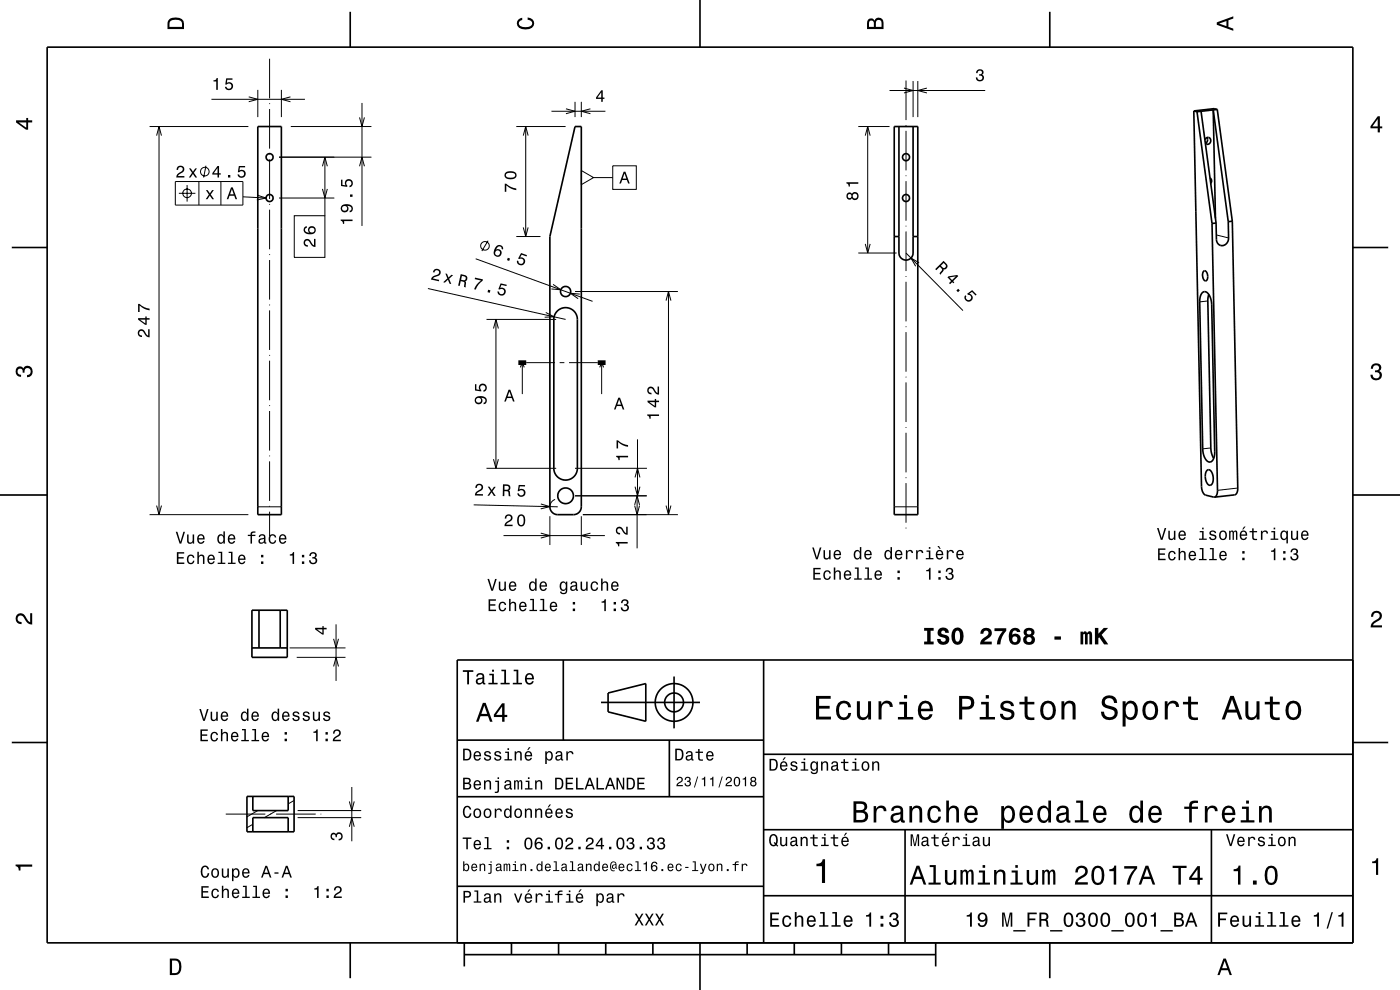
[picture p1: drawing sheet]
<svg xmlns="http://www.w3.org/2000/svg" width="297mm" height="210mm" viewBox="0 0 297 210" stroke-linecap="round" stroke-linejoin="round" font-family="sans-serif">
<g fill="none" stroke="#000" stroke-width=".21">
<path d="M54.7 19.1v5.7M57.2 12.5v8.4M59.7 19.1v5.7M188.7 19.2h20.3M191.8 18.7l1.9 .5-1.9 .5M192.2 17.1v8.4M193.7 17.2v7.6M194.7 17.2v7.6M196.6 18.7l-1.9 .5 1.9 .5M31.7 26.8h21M33.2 28.8l.5-2 .6 2M33.7 26.8v82.4"/>
<path d="M37.2 38.5h14.3v5h-14.3zM39.7 39.3v3.5M42.2 38.5v5M43.7 35.2l-.5 2.5M44.9 21.1h19.8M46.9 38.5v5M52.8 20.5l1.9 .6-1.9 .5M57.2 21.9v.2M57.2 23.1v8.4M57.2 32.6v.2M57.2 33.8v8.4M59.2 33.3h19.6"/>
<path d="M61.6 20.5l-1.9 .6 1.9 .5M61.7 26.8h17.1M68.4 35.3l.5-2 .5 2M68.9 33.3v12.5M76.3 35.3l.5-2 .5 2M76.3 24.9l.5 1.9 .5-1.9M76.8 21.8v26.1M109.5 26.8h10.5M111 28.8l.5-2 .5 2M111.5 26.8v23.4M117 23.6h11.4M120.1 23.1l1.9 .5-1.9 .5"/>
<path d="M122 21.6v3.2M123.3 36.2l2.6 1.5-2.6 1.5zM123.3 21.6v3.2M125.3 23.1l-2 .5 2 .5M125.9 37.7h4.1M130 35.2h5v5h-5zM182.1 26.8h6.6M183.6 28.8l.5-2 .5 2M184.1 26.8v26.9M192.2 26.5v.2M192.2 27.7v8.4M192.2 37.2v.2"/>
<path d="M192.2 38.4v8.4M37.9 41h3.5M51.5 41.8l4.9 .2M54.5 41.4l1.9 .6-1.9 .4M57.2 43.3v.1M57.2 44.5v8.4M57.2 53.9v.2M57.2 55.2v8.4M59.2 42h11.7M62.4 45.8h6.5v8.8h-6.5zM68.4 40.1l.5 1.9 .5-1.9M100.9 54.9l24.8 9"/>
<path d="M103.5 51.1l-1.3 2.1M109.5 50.2h5.2M111 48.2l.5 2 .5-2M182.1 53.7h8.1M183.6 51.7l.5 2 .5-2M192.2 47.9v.1M192.2 49.1v8.4M192.2 58.6v.1M192.2 59.8v8.4M192.2 53.7l12.1 12.2M195 55.7l-1.7-1 1 1.8M258 49.8l2.6 .7"/>
<path d="M57.2 64.6v.2M57.2 65.8v8.4M57.2 75.3v.2M57.2 76.5v8.4M90.8 61.2l29.2 6.6M103.2 67.8h14.8M104.7 69.7l.5-1.9 .5 1.9M105.2 67.8v31.5M110.4 77.9l.4-1 .4 1M110.8 76.9v6.7M111.6 76.9h6.1M115.8 66.3l1.7 .9-2 .1"/>
<path d="M117.3 60.3l1.7 1.2-2-.2M118.7 76.9h1M120.7 76.9h6.1M122 61.8h21.8M123 62.4l-2-.2 1.6 1.2M127.2 77.9l.4-1 .5 1M127.6 76.9v6.7M141.3 63.8l.5-2 .5 2M141.8 61.8v47.4M192.2 69.2v.2M192.2 70.4v8.4M192.2 79.9v.2"/>
<path d="M256.2 63.8l-1.7 .2M57.2 86v.1M57.2 87.2v8.4M57.2 96.6v.2M57.2 97.9v8.4M103.2 99.3h14.8M104.7 97.4l.5 1.9 .5-1.9M122 99.3h15.2M135.2 93.2v12M192.2 81.1v8.4M192.2 90.6v.1M192.2 91.8v8.4"/>
<path d="M256.9 95l-1.8 .2M31.7 109.2h21M33.2 107.2l.5 2 .6-2M54.7 107.5h5M57.2 107.3v.2M57.2 108.5v5.2M100.5 107.1l17.8 .4M106.8 113.6h21.5M114.7 113.1l2 .5-2 .5M114.7 106.9l2 .6-2 .4M116.7 109.5v6.1M117.8 105.9a1.66 1.66 0 0 0-1.1 1.6"/>
<path d="M122 105.2h15.2M123.3 109.5v6.1M123.7 109.2h20.1M125.3 113.1l-2 .5 2 .5M134.6 107.1l.6-1.9 .5 1.9M134.6 107.2l.6 2 .5-2M134.7 101.3l.5-2 .6 2M134.7 103.2l.5 2 .6-2M135.2 105.2v11.1M141.3 107.2l.5 2 .5-2M189.7 107.5h5M192.2 101.3v.1"/>
<path d="M192.2 102.5v8.4M192.2 111.9v.2M262.6 103.5l-4.3 .5M61.4 137.4h11.9M62.9 139.4h10.4M70.8 135.5l.5 1.9 .5-1.9M71.3 132.4v12M70.8 141.4l.5-2 .5 2M47.9 172.7h8.4M53.6 174.9l-1.2 .7M54.7 171.9l-2.3 1.4M57.3 172.7h.2"/>
<path d="M58.6 172.7h8.4M58.7 171.9l-2.6 1.5M62.4 169.8l-1.3 .7M63.1 173.4h13.5M63.1 171.9h13.5M68 172.7h.1M74.1 170l.5 1.9 .5-1.9M74.1 175.4l.5-2 .5 2M74.6 166.9v11.6"/>
<circle cx="43.4" cy="36.4" r=".91"/>
<circle cx="39.7" cy="41" r=".92"/>
<circle cx="102.9" cy="52.2" r=".91"/>
</g>
<g fill="none" stroke="#000" stroke-width=".35">
<path d="M10 10h277v190h-277zM74.3 2.5v7.5M148.5 0v10M222.7 2.5v7.5M54.7 26.8h5v82.4h-5zM122 26.8h1.3v80.7a1.67 1.67 0 0 1-1.6 1.7h-3.4a1.67 1.67 0 0 1-1.6-1.7v-57.3zM189.7 26.8h5v82.4h-5zM190.7 26.8v26.9a1.5 1.5 0 0 0 1.5 1.5 1.5 1.5 0 0 0 1.5-1.5v-26.9M253.3 23.5l1.6 79.9a1.77 1.77 0 0 0 .9 1.6l1.8 .5M253.3 23.5l.6 .2M253.9 23.7l3.2 23.7M254.8 23.6l-.9 .1"/>
<path d="M254.8 23.6l3.2 23.7M255.6 29.7a.68 .68 0 0 1 1.1-.4 .68 .68 0 0 1-.1 1.1l-.4 .2-.5-.2M256 29.2l.2 .7-.5 .5M256.7 37.8l.3 .4-.1 .7M258.2 23.2l-.6-.2-4.3 .5M258.2 23.2l-3.4 .4M258.2 23.2l3.2 23.7M2.5 52.5h7.5M189.7 50.2h1M193.7 50.2h1M255.3 57.6a.54 .54 0 0 1 .6 0 .54 .54 0 0 1 .2 .6 1.04 1.04 0 0 1-.4 1.4 1.53 1.53 0 0 1-.4-2zM257.1 47.4l1.2 56.7a1.31 1.31 0 0 1-.7 1.4"/>
<path d="M257.8 46.3l-.4-23 3.2 23.7M258 47.3l-.9 .1M260.6 47v3.5a1.31 1.31 0 0 1-1 1.5 1.31 1.31 0 0 1-1.5-1l-.1-3.7M261.4 46.9l1.2 56.7a1.32 1.32 0 0 1-.7 1.4l-4.3 .5M261.4 46.9l-.8 .1M287 52.5h7.5M118.1 66.1a2.5 2.5 0 0 1 2.8-.7 2.5 2.5 0 0 1 1.6 2.4v31.5a2.5 2.5 0 0 1-2.5 2.5 2.5 2.5 0 0 1-2.5-2.5v-31.5a2.47 2.47 0 0 1 .6-1.7zM255 62.1a.98 .98 0 0 1 1.6 .7l.5 1.9 .6 31.1-.2 1.4a.93 .93 0 0 1-.9 .8 .93 .93 0 0 1-.9-.7l-.4-.9-.2-1.2-.6-31.2 .1-1.1zM256.4 62.5l-.2 1.3 .7 31.2 .1 1.2 .5 1M256.1 99.7a.85 .85 0 0 1 1.1 .9l.1 .5a1.41 1.41 0 0 1-.7 1.8 2.31 2.31 0 0 1-.5-3.2zM0 105h10M287 105h10"/>
<path d="M53.4 129.4h7.5v10h-7.5zM53.4 137.4h7.5M54.9 129.4v8M59.4 129.4v8M119.5 140v17M162 140v60M287 140h-190v60M2.5 157.5h7.5M97 157h65M127.5 149h21M129 147l8-2v8l-8-2zM142 157v12"/>
<path d="M143 143.5v11M287 157.5h7.5M52.4 168.9h10v7.5h-10zM53.6 168.9v3h7.5v-3M53.6 176.4v-3h7.5v3M97 169h65M162 176h125M162 160h125M192 176v24M257 176v24M97 188h65M162 190h125"/>
<path d="M74.3 200v7.5M98.5 202.5h100M98.5 200v5M108.5 200v2.5M118.5 200v2.5M128.5 200v2.5M138.5 200v2.5M148.5 200v10M158.5 200v2.5M168.5 200v2.5M178.5 200v2.5M188.5 200v2.5"/>
<path d="M198.5 200v5M222.7 200v7.5"/>
<circle cx="57.2" cy="33.3" r=".75"/>
<circle cx="192.2" cy="33.3" r=".75"/>
<circle cx="57.2" cy="42" r=".75"/>
<circle cx="192.2" cy="42" r=".75"/>
<circle cx="120" cy="61.8" r="1.08"/>
<circle cx="120" cy="105.2" r="1.67"/>
<circle cx="143" cy="149" r="2"/>
<circle cx="143" cy="149" r="4"/>
</g>
<path d="M110 76.9h1.6M126.8 76.9h1.7" fill="none" stroke="#000" stroke-width="1" stroke-linecap="butt"/>
<g fill="#000">
<path d="M36 4a2.18 2.18 0 0 0-.5 2.2h3.5v-1.2a1.43 1.43 0 0 0-1.7-1.3zM36.3 4.4a2.15 2.15 0 0 1 2.2 .3l.1 1h-2.6v-1z" fill-rule="evenodd"/>
<path d="M45.3 17v.3h.6v1.8h.3v-2.6h-.2a.55 .55 0 0 1-.7 .5zM48 16.6l-.2 1.3h.3a.57 .57 0 0 1 .9-.1 .57 .57 0 0 1-.1 .9 .57 .57 0 0 1-.9-.3h-.3a.86 .86 0 0 0 1.1 .8 .86 .86 0 0 0 .6-1.2 .86 .86 0 0 0-1.3-.4l.1-.7h1.1v-.3z" fill-rule="evenodd"/>
<path d="M109.9 4.2l.9-.4v.4a.7 .7 0 0 0-.7 .5 .7 .7 0 0 0 .3 .8 1.7 1.7 0 0 0 2.5-.5 .9 .9 0 0 0-1-.8v-.5a1.24 1.24 0 0 1 1.4 1.1 1.24 1.24 0 0 1-1 1.4 2.22 2.22 0 0 1-2.5-.7l-.2-.5z" fill-rule="evenodd"/>
<path d="M184.2 4.2l-.3 .7v1.3h3.5v-1.3a.98 .98 0 0 0-.7-1.1 .98 .98 0 0 0-1.2 .6 .84 .84 0 0 0-1.3-.2zM184.5 4.5a.54 .54 0 0 1 .6-.1 .54 .54 0 0 1 .3 .6v.7h-1zM185.9 4.4a.62 .62 0 0 1 .8-.1 .62 .62 0 0 1 .3 .6v.8h-1.2z" fill-rule="evenodd"/>
<path d="M207.3 14.9a.72 .72 0 0 1 1.1-.1 .72 .72 0 0 1 0 1.1 .8 .8 0 0 1 .2 1.1 .8 .8 0 0 1-1.1 .2l-.4-.4-.1-.4h.3a.52 .52 0 0 0 .5 .7 .52 .52 0 0 0 .6-.6 .52 .52 0 0 0-.7-.5v-.2a.44 .44 0 0 0 .6-.3 .44 .44 0 0 0-.3-.6 .44 .44 0 0 0-.6 .4v.2h-.3z" fill-rule="evenodd"/>
<path d="M258.1 4.7v.6l3.5 1.2v-.4l-1-.4v-1.4l1-.4v-.4zM258.6 5l1.6-.5v1z" fill-rule="evenodd"/>
<path d="M3.4 25.5v.5l2.1 1.5h.5v-1.5h.8v-.5h-.8v-.5h-.4v.5zM4 26h1.6v1.1z" fill-rule="evenodd"/>
<path d="M37.7 35.4l-.2 .6h.3a.5 .5 0 0 1 .4-.6 .5 .5 0 0 1 .6 .4 .5 .5 0 0 1-.4 .6l-.2 .1a1.17 1.17 0 0 0-.8 1.2h1.7v-.4h-1.3l.6-.5a.84 .84 0 0 0 .6-1.2 .84 .84 0 0 0-1.3-.2zM40.1 35.7l.6 1-.6 1h.3l.5-.8 .5 .8h.4l-.7-1 .7-1h-.4l-.5 .7-.4-.7z" fill-rule="evenodd"/>
<path d="M46.1 35.2l-1.1 1.5v.3h1.1v.7h.4v-.7h.3v-.3h-.3v-1.5zM46.1 35.6v1.1h-.8zM48.4 37.1v.6h.5v-.6zM50.7 35.2l-.2 1.3h.3a.57 .57 0 0 1 .8-.1 .57 .57 0 0 1 0 .9 .57 .57 0 0 1-.9-.3h-.3a.86 .86 0 0 0 1.1 .8 .86 .86 0 0 0 .5-1.2 .86 .86 0 0 0-1.2-.4l.1-.7h1.1v-.3z" fill-rule="evenodd"/>
<path d="M127.5 19.2l-1.1 1.5v.3h1.1v.6h.4v-.6h.3v-.3h-.3v-1.5zM127.5 19.6v1.1h-.7z" fill-rule="evenodd"/>
<path d="M132.3 36.4l-.9 2.5h.3l.3-.7h1l.2 .7h.4l-.9-2.5zM132.5 36.8l.4 1.1h-.8z" fill-rule="evenodd"/>
<path d="M292.3 24.7l-1.6 2.1v.4h1.6v.9h.4v-.9h.5v-.4h-.5v-2.1zM292.3 25.2v1.6h-1.1z" fill-rule="evenodd"/>
<path d="M43.7 40.3h.4l.4 .7 .5-.7h.4l-.7 1 .7 1h-.4l-.5-.8-.5 .8h-.4l.7-1z" fill-rule="evenodd"/>
<path d="M49 39.8l-.9 2.5h.3l.3-.8h1l.3 .8h.3l-.9-2.5zM49.2 40.1l.4 1.1h-.8z" fill-rule="evenodd"/>
<path d="M64.6 50.9a.85 .85 0 0 0-.1 1 .85 .85 0 0 0 .8 .4v-.3a.5 .5 0 0 1-.6-.4 .5 .5 0 0 1 .4-.6 .5 .5 0 0 1 .6 .4l.1 .2a1.17 1.17 0 0 0 1.1 .8v-1.7h-.3v1.3l-.3-.2-.5-.8a.79 .79 0 0 0-1.2-.1zM64.6 48.2a1.03 1.03 0 0 0 .1 1.2 1.03 1.03 0 0 0 1.1 .3 .9 .9 0 0 0 1.2-.7 .9 .9 0 0 0-.8-1 .79 .79 0 0 0-.8 .5 .79 .79 0 0 0 .2 .9 .73 .73 0 0 1-.9-.6l.1-.4 .3-.1v-.3zM65.6 48.8a.55 .55 0 0 1 1.1 0 .55 .55 0 0 1-1.1 0z" fill-rule="evenodd"/>
<path d="M72.3 46.6v.2a.55 .55 0 0 1 .5 .7h.2v-.6h1.8v-.3zM72.6 43.5a.83 .83 0 0 0-.2 1.2 .83 .83 0 0 0 1.2 .2 .83 .83 0 0 0 .1-1.2 .73 .73 0 0 1 .9 .6l-.1 .3-.3 .1v.3a.88 .88 0 0 0 .6-1 .88 .88 0 0 0-1-.7l-.9 .1zM72.6 44.2a.53 .53 0 0 1 1 0 .53 .53 0 0 1-1 0zM74.3 41.3v.5h.5v-.5zM72.3 38.1v1.4l1.4 .2v-.3a.57 .57 0 0 1-.2-.9 .57 .57 0 0 1 .9 0 .57 .57 0 0 1-.3 .9v.3a.86 .86 0 0 0 .8-1 .86 .86 0 0 0-1.2-.6 .86 .86 0 0 0-.4 1.2l-.7-.1v-1.1z" fill-rule="evenodd"/>
<path d="M92.2 57.1l-.4 .6 .3 .1a.5 .5 0 0 1 .5-.5 .5 .5 0 0 1 .6 .5 .5 .5 0 0 1-.5 .5l-.3 .1a1.17 1.17 0 0 0-1 .9l1.7 .4 .1-.3-1.4-.3 .8-.4a.84 .84 0 0 0 .9-1.1 .84 .84 0 0 0-1.3-.5zM94.5 58l.4 1.1-.9 .8 .4 .1 .6-.7 .4 .9 .3 .1-.4-1.2 .8-.7-.3-.1-.7 .6-.3-.8z" fill-rule="evenodd"/>
<path d="M105.3 52.3l-.3 .4a1.01 1.01 0 0 0-.2 1.3 1.01 1.01 0 0 0 1.1 .4 .82 .82 0 0 0 .5-1.1 .82 .82 0 0 0-1.2-.4 .73 .73 0 0 1 .9-.6l.3 .2v.3l.3 .1a.82 .82 0 0 0-.5-.9 .82 .82 0 0 0-.9 .3zM105 53.7a.55 .55 0 0 1 1.1 0 .55 .55 0 0 1-1.1 0zM107.7 54.7l-.1 .5 .4 .2 .2-.6zM110.5 53.7l-.6 1.1 .3 .1a.57 .57 0 0 1 .9 .2 .57 .57 0 0 1-.4 .8 .57 .57 0 0 1-.7-.5l-.3-.1a.87 .87 0 0 0 .7 1 .87 .87 0 0 0 1-.9 .87 .87 0 0 0-1.1-.8l.4-.6 1 .4 .1-.3z" fill-rule="evenodd"/>
<path d="M107.1 39v1.7h.3v-1.4a3.7 3.7 0 0 0 2.1 1v-.3a3.8 3.8 0 0 1-2.1-1zM107.3 36.5a.81 .81 0 0 0-.3 .9 .81 .81 0 0 0 .7 .6 1.36 1.36 0 0 0 1.9-.8 1.45 1.45 0 0 0-2.3-.7zM107.4 36.9a1.71 1.71 0 0 1 1.8 0v.5a1.69 1.69 0 0 1-1.8 0z" fill-rule="evenodd"/>
<path d="M179.7 41a.71 .71 0 0 0 0 1.1 .71 .71 0 0 0 1-.1 .79 .79 0 0 0 1.1 .3 .79 .79 0 0 0 .3-1.1 .73 .73 0 0 0-.7-.5 .73 .73 0 0 0-.7 .4l-.3-.3zM180.9 41.6a.51 .51 0 0 1 1 0 .51 .51 0 0 1-1 0zM179.8 41.6a.45 .45 0 0 1 .9 0 .45 .45 0 0 1-.9 0zM179.6 38.7v.2a.55 .55 0 0 1 .4 .7h.3v-.6h1.8v-.3z" fill-rule="evenodd"/>
<path d="M198.4 57.1l.2 .2 .8-.7 .5 .6-.6 .8 .3 .3 .6-.9v-.3a.69 .69 0 0 0 .7-.3 .69 .69 0 0 0-.1-.9l-.6-.6zM199.6 56.4l.6-.6 .3 .3a.43 .43 0 0 1 0 .6 .43 .43 0 0 1-.6-.1z" fill-rule="evenodd"/>
<path d="M29.4 70.1a.85 .85 0 0 0-.1 .9 .85 .85 0 0 0 .8 .5v-.3a.5 .5 0 0 1-.6-.4 .5 .5 0 0 1 .4-.6 .5 .5 0 0 1 .6 .3l.1 .3a1.16 1.16 0 0 0 1.1 .8v-1.8h-.3v1.4l-.3-.2-.5-.9a.79 .79 0 0 0-1.2 0zM29.3 67.5v.3l1.5 1.1h.3v-1.1h.6v-.3h-.6v-.4h-.3v.4zM29.7 67.8h1.1v.8zM29.3 64.5v1.7h.3v-1.4a3.7 3.7 0 0 0 2.1 1v-.3a3.7 3.7 0 0 1-2.1-1z" fill-rule="evenodd"/>
<path d="M97.7 58.2l-.5 2.4 .3 .1 .2-1.1 .4 .1 .4 .3v.9l.3 .1 .1-1.1-.2-.2a.69 .69 0 0 0 .5-.7 .69 .69 0 0 0-.6-.7zM98 58.5l.4 .1a.42 .42 0 0 1 .4 .5 .42 .42 0 0 1-.6 .3l-.4-.1z" fill-rule="evenodd"/>
<path d="M100.8 58.9l-.1 .3 1.3 .3a3.7 3.7 0 0 0-1.4 1.9h.3a3.8 3.8 0 0 1 1.5-1.8l.1-.3zM103.5 61.5l-.1 .5 .5 .1 .1-.5zM106.2 60.1l-.5 1.3h.3a.57 .57 0 0 1 .9 0 .57 .57 0 0 1-.2 .9 .57 .57 0 0 1-.8-.4l-.4-.1a.87 .87 0 0 0 .9 1 .87 .87 0 0 0 .9-1.1 .87 .87 0 0 0-1.2-.6l.3-.7 1 .3 .1-.3z" fill-rule="evenodd"/>
<path d="M201 58.8l.8 .8-.5 .4 .3 .3 .4-.5 .2 .3 .3-.2-.3-.3 1.1-1-.2-.3-1.9 .3zM201.4 58.8l1.4-.2-.8 .8zM202.9 61.6l.3 .4 .4-.4-.3-.3zM204.8 62.6a.86 .86 0 0 0 .2 1.3 .86 .86 0 0 0 1.2-.4 .86 .86 0 0 0-.5-1.2l.5-.4 .8 .8 .2-.2-1-1-1 .8 .2 .2a.57 .57 0 0 1 .7 .5 .57 .57 0 0 1-.7 .6 .57 .57 0 0 1-.4-.7z" fill-rule="evenodd"/>
<path d="M291.1 77.4a1.08 1.08 0 0 1 1.4-.2 1.08 1.08 0 0 1 .4 1.2l-.3 .3a1.06 1.06 0 0 1 .5 1.3 1.06 1.06 0 0 1-1.2 .7 1.1 1.1 0 0 1-1.2-1.2h.5a.71 .71 0 0 0 1 .8 .71 .71 0 0 0 .1-1.3h-.6v-.4a.61 .61 0 0 0 .8-.3 .61 .61 0 0 0-.2-.8 .61 .61 0 0 0-.9 .2l-.1 .5h-.5z" fill-rule="evenodd"/>
<path d="M3.6 78a.86 .86 0 0 1 1.4 .2 1.06 1.06 0 0 1 1.2-.6 1.06 1.06 0 0 1 .7 1.2 1.1 1.1 0 0 1-1.2 1.2v-.4a.71 .71 0 0 0 .8-1 .71 .71 0 0 0-1.3-.1v.6h-.4a.61 .61 0 0 0-.3-.8 .61 .61 0 0 0-.8 .2 .61 .61 0 0 0 .2 .8l.6 .2v.4a1.15 1.15 0 0 1-1.2-.6 1.15 1.15 0 0 1 .3-1.3z" fill-rule="evenodd"/>
<path d="M101 84.3a.83 .83 0 0 0-.2 1.1 .83 .83 0 0 0 1.2 .2 .83 .83 0 0 0 .1-1.2 .73 .73 0 0 1 .9 .6l-.1 .3-.3 .1v.3a.88 .88 0 0 0 .6-1 .88 .88 0 0 0-1-.7l-.8 .1zM101 84.9a.53 .53 0 0 1 1 0 .53 .53 0 0 1-1 0zM100.8 81.5v1.3l1.3 .2v-.3a.57 .57 0 0 1-.2-.8 .57 .57 0 0 1 .9 0 .57 .57 0 0 1-.2 .9v.3a.86 .86 0 0 0 .7-1.1 .86 .86 0 0 0-1.2-.6 .86 .86 0 0 0-.4 1.3l-.6-.1v-1.1z" fill-rule="evenodd"/>
<path d="M107.9 82.7l-.9 2.5h.3l.3-.8h1l.2 .8h.4l-.9-2.5zM108.1 83l.4 1.1h-.8z" fill-rule="evenodd"/>
<path d="M131.2 84.4l-.9 2.5h.3l.2-.8h1l.3 .8h.3l-.9-2.5zM131.3 84.7l.4 1.1h-.7z" fill-rule="evenodd"/>
<path d="M130.7 96.7v.2a.55 .55 0 0 1 .5 .7h.3v-.6h1.7v-.3zM130.8 93.4v1.7h.3v-1.3a3.7 3.7 0 0 0 2.1 1v-.4a3.7 3.7 0 0 1-2.1-1z" fill-rule="evenodd"/>
<path d="M137.3 87.9v.3a.55 .55 0 0 1 .5 .6h.2v-.6h1.8v-.3zM137.4 85v.3l1.5 1.1h.3v-1.1h.6v-.3h-.6v-.4h-.3v.4zM137.8 85.3h1.1v.8zM137.5 82.2a.85 .85 0 0 0-.1 1 .85 .85 0 0 0 .8 .5v-.4a.5 .5 0 0 1-.6-.3 .5 .5 0 0 1 .4-.6 .5 .5 0 0 1 .6 .3l.1 .2a1.16 1.16 0 0 0 1.1 .8v-1.7h-.3v1.4l-.3-.3-.5-.8a.79 .79 0 0 0-1.2-.1z" fill-rule="evenodd"/>
<path d="M37.5 117.1v2.5h1.6v-.3h-1.2v-.8h1.1v-.3h-1.1v-.8h1.2v-.3zM39.9 117.9a1.04 1.04 0 0 0-.2 1.2 1.04 1.04 0 0 0 1.1 .5l.4-.3v-.4h-.3l-.3 .5a.73 .73 0 0 1-.6-.7 .73 .73 0 0 1 .7-.8l.2 .4h.3a.78 .78 0 0 0-.5-.7 .78 .78 0 0 0-.8 .3zM41.9 117v2.6h.3v-1.1a.45 .45 0 0 1 .4-.6 .45 .45 0 0 1 .5 .5v1.2h.3v-1.2a.63 .63 0 0 0-.5-.7 .63 .63 0 0 0-.7 .3v-1zM44.2 117.9a1.04 1.04 0 0 0-.2 1.2 1.04 1.04 0 0 0 1.1 .5l.5-.5h-.4l-.4 .3a.54 .54 0 0 1-.5-.6h1.3a.83 .83 0 0 0-.4-1 .83 .83 0 0 0-1 .1zM44.4 118.1l.2-.2a.48 .48 0 0 1 .5 .1 .48 .48 0 0 1 .2 .5h-1zM46.3 117v.3h.5v2.1h-.6v.2h1.6v-.2h-.6v-2.4zM48.5 117v.3h.5v2.1h-.6v.2h1.6v-.2h-.7v-2.4zM50.7 117.9a1.04 1.04 0 0 0-.2 1.2 1.04 1.04 0 0 0 1.1 .5l.5-.5h-.4l-.4 .3a.54 .54 0 0 1-.5-.6h1.3a.83 .83 0 0 0-.4-1 .83 .83 0 0 0-1 .1zM51 118.1l.1-.2a.47 .47 0 0 1 .5 .1 .47 .47 0 0 1 .2 .5h-1zM55.4 119.1v.5h.5v-.5zM55.4 117.7v.5h.5v-.5z" fill-rule="evenodd"/>
<path d="M37.3 112.8l.8 2.5h.4l.7-2.5h-.3l-.6 2.1-.7-2.1zM39.7 113.4v1.2a.63 .63 0 0 0 .4 .7 .63 .63 0 0 0 .8-.3v.3h.3v-1.9h-.3v1.1a.46 .46 0 0 1-.3 .5 .46 .46 0 0 1-.6-.2v-1.4zM42 113.6a1.04 1.04 0 0 0-.1 1.2 1.04 1.04 0 0 0 1 .5l.5-.5h-.3l-.5 .3a.54 .54 0 0 1-.5-.7h1.3a.83 .83 0 0 0-.3-.9 .83 .83 0 0 0-1.1 .1zM42.3 113.7l.1-.1a.47 .47 0 0 1 .5 .1 .47 .47 0 0 1 .2 .5h-1zM46.3 113.6a1.06 1.06 0 0 0-.2 1.1 1.06 1.06 0 0 0 .9 .7l.4-.4v.3h.3v-2.6h-.3v1a.64 .64 0 0 0-1.1-.1zM46.5 113.8a.44 .44 0 0 1 .5-.2 .44 .44 0 0 1 .4 .4 .65 .65 0 0 1 0 .8 .65 .65 0 0 1-.7 .2l-.3-.3zM48.5 113.6a1.04 1.04 0 0 0-.1 1.2 1.04 1.04 0 0 0 1 .5l.5-.5h-.3l-.5 .3a.54 .54 0 0 1-.4-.7h1.2a.83 .83 0 0 0-.3-.9 .83 .83 0 0 0-1.1 .1zM48.8 113.7l.1-.1a.47 .47 0 0 1 .5 .1 .47 .47 0 0 1 .2 .5h-.9zM52.6 113.4v.3h.5v1.6h.4v-1.6h.7v-.3h-.7v-.2l.7-.2v-.3a.68 .68 0 0 0-.8 0 .68 .68 0 0 0-.3 .7zM55.1 113.5l-.2 .4h.3a.39 .39 0 0 1 .5-.3 .39 .39 0 0 1 .2 .5h-.1a.65 .65 0 0 0-.9 .4 .65 .65 0 0 0 .5 .9l.6-.3 .1 .2h.4v-.2l-.2-.1v-1.1a.72 .72 0 0 0-.5-.6 .72 .72 0 0 0-.7 .2zM55.2 114.6l.8-.3a.55 .55 0 0 1-.1 .6 .55 .55 0 0 1-.7 .1zM57.2 113.6a1.04 1.04 0 0 0-.2 1.2 1.04 1.04 0 0 0 1.1 .5l.4-.4 .1-.3h-.3l-.3 .5a.75 .75 0 0 1-.7-.7 .75 .75 0 0 1 .5-.8l.3 .1 .2 .3h.3a.78 .78 0 0 0-.6-.7 .78 .78 0 0 0-.8 .3zM59.4 113.6a1.04 1.04 0 0 0-.2 1.2 1.04 1.04 0 0 0 1 .5l.5-.5h-.3l-.4 .3a.54 .54 0 0 1-.5-.7h1.3a.83 .83 0 0 0-.4-.9 .83 .83 0 0 0-1 .1zM59.6 113.7l.2-.1a.48 .48 0 0 1 .5 .1 .48 .48 0 0 1 .1 .5h-.9z" fill-rule="evenodd"/>
<path d="M61.5 117.6v.2h.6v1.8h.3v-2.5h-.3a.55 .55 0 0 1-.6 .5zM64.1 119.1v.5h.4v-.5zM64.1 117.7v.5h.4v-.5zM65.8 117.3l-.2 .6h.3a.44 .44 0 0 1 .3-.5 .44 .44 0 0 1 .5 .2 .44 .44 0 0 1-.1 .6h-.4v.3a.53 .53 0 0 1 .7 .4 .53 .53 0 0 1-.5 .6 .53 .53 0 0 1-.5-.7h-.3a.84 .84 0 0 0 1 .9 .84 .84 0 0 0 .5-1.3l-.2-.1a.72 .72 0 0 0 0-1.1 .72 .72 0 0 0-1.1 .1z" fill-rule="evenodd"/>
<path d="M101.1 102.8l-.3 .7h.4a.5 .5 0 0 1 .3-.6 .5 .5 0 0 1 .6 .4 .5 .5 0 0 1-.3 .6l-.2 .1a1.18 1.18 0 0 0-.9 1.1h1.8v-.3h-1.4l.6-.6a.84 .84 0 0 0 .7-1.1 .84 .84 0 0 0-1.3-.3zM103.5 103.2l.6 1-.7 1h.4l.5-.8 .5 .8h.4l-.7-1 .7-.9h-.4l-.5 .6-.4-.7z" fill-rule="evenodd"/>
<path d="M106.7 102.7l-.1 2.5h.4v-1l.8 .1 .1 1h.4l-.2-1.1-.2-.2a.69 .69 0 0 0 .4-.8 .69 .69 0 0 0-.8-.4zM107 103l.4 .1a.43 .43 0 0 1 .5 .4 .43 .43 0 0 1-.5 .4h-.4z" fill-rule="evenodd"/>
<path d="M107.3 109.3l-.2 .7h.3a.5 .5 0 0 1 .4-.6 .5 .5 0 0 1 .6 .4 .5 .5 0 0 1-.4 .6l-.2 .1a1.16 1.16 0 0 0-.8 1.1h1.7v-.3h-1.3l.6-.6a.83 .83 0 0 0 .7-1.2 .83 .83 0 0 0-1.4-.2zM109.9 109.4a1.45 1.45 0 0 0 .7 2.3 1.46 1.46 0 0 0 .6-2.3 .79 .79 0 0 0-1.3 0zM110.3 109.5h.5a1.68 1.68 0 0 1 0 1.8h-.5a1.7 1.7 0 0 1 0-1.8z" fill-rule="evenodd"/>
<path d="M110.1 102.9h1.3v.3h-1.1l-.1 .6a.86 .86 0 0 1 1.2 .5 .86 .86 0 0 1-.6 1.1 .86 .86 0 0 1-1.1-.7h.4a.57 .57 0 0 0 .8 .2 .57 .57 0 0 0 .1-.8 .57 .57 0 0 0-.9 .1h-.3z" fill-rule="evenodd"/>
<path d="M130.6 115v.2a.55 .55 0 0 1 .5 .7h.3v-.6h1.8v-.3zM130.8 112a.85 .85 0 0 0-.1 .9 .85 .85 0 0 0 .8 .5v-.3a.5 .5 0 0 1-.6-.4 .5 .5 0 0 1 .4-.6 .5 .5 0 0 1 .6 .3l.1 .2a1.17 1.17 0 0 0 1.2 .8v-1.7h-.4v1.4l-.3-.2-.5-.9a.79 .79 0 0 0-1.2 0z" fill-rule="evenodd"/>
<path d="M172.3 116.1l.8 2.5h.4l.8-2.5h-.4l-.6 2.2-.7-2.2zM174.7 116.7v1.3a.63 .63 0 0 0 .4 .7 .63 .63 0 0 0 .8-.4v.3h.3v-1.9h-.3v1.1a.46 .46 0 0 1-.3 .6 .46 .46 0 0 1-.6-.2v-1.5zM177 116.9a1.04 1.04 0 0 0-.1 1.2 1.04 1.04 0 0 0 1 .6l.5-.6h-.3l-.4 .3a.54 .54 0 0 1-.5-.6h1.2a.83 .83 0 0 0-.3-1 .83 .83 0 0 0-1.1 .1zM177.3 117.1l.1-.1a.48 .48 0 0 1 .5 0 .48 .48 0 0 1 .2 .5h-.9zM181.3 116.9a1.07 1.07 0 0 0-.2 1.1 1.07 1.07 0 0 0 .9 .7l.4-.4v.3h.3v-2.5h-.3v.9a.64 .64 0 0 0-1.1-.1zM181.6 117.1a.44 .44 0 0 1 .4-.2 .44 .44 0 0 1 .4 .4 .65 .65 0 0 1 0 .8 .65 .65 0 0 1-.7 .3 .98 .98 0 0 1-.1-1.3zM183.6 116.9a1.04 1.04 0 0 0-.2 1.2 1.04 1.04 0 0 0 1 .6l.5-.6h-.3l-.4 .3a.54 .54 0 0 1-.5-.6h1.2a.83 .83 0 0 0-.3-1 .83 .83 0 0 0-1 .1zM183.8 117.1l.1-.1a.48 .48 0 0 1 .5 0 .48 .48 0 0 1 .2 .5h-.9zM187.8 116.9a1.07 1.07 0 0 0-.2 1.1 1.07 1.07 0 0 0 .9 .7l.4-.4v.3h.3v-2.5h-.3v.9a.64 .64 0 0 0-1.1-.1zM188.1 117.1a.44 .44 0 0 1 .5-.2 .44 .44 0 0 1 .3 .4 .65 .65 0 0 1 0 .8 .65 .65 0 0 1-.7 .3 .98 .98 0 0 1-.1-1.3zM190.1 116.9a1.04 1.04 0 0 0-.2 1.2 1.04 1.04 0 0 0 1 .6l.5-.6h-.3l-.4 .3a.54 .54 0 0 1-.5-.6h1.2a.83 .83 0 0 0-.3-1 .83 .83 0 0 0-1 .1zM190.3 117.1l.2-.1a.48 .48 0 0 1 .5 0 .48 .48 0 0 1 .1 .5h-.9zM192.2 116.7v1.9h.3v-1.1a.47 .47 0 0 1 .3-.5 .47 .47 0 0 1 .5 .1l.1 .2h.3a.64 .64 0 0 0-.5-.6 .64 .64 0 0 0-.7 .3v-.3zM194.3 116.7v1.9h.4v-1.1a.47 .47 0 0 1 .2-.5 .47 .47 0 0 1 .6 .1v.2h.4a.64 .64 0 0 0-.5-.6 .64 .64 0 0 0-.8 .3v-.3zM196.6 116.8v.2h.5v1.4h-.7v.2h1.6v-.2h-.6v-1.6zM197 116.1v.3h.4v-.3zM198.9 115.8l.5 .6h.2l-.4-.6zM198.7 116.9a1.04 1.04 0 0 0-.1 1.2 1.04 1.04 0 0 0 1 .6l.5-.6h-.3l-.5 .3a.54 .54 0 0 1-.5-.6h1.3a.83 .83 0 0 0-.3-1 .83 .83 0 0 0-1.1 .1zM199 117.1l.1-.1a.48 .48 0 0 1 .5 0 .48 .48 0 0 1 .2 .5h-1zM200.9 116.7v1.9h.3v-1.1a.47 .47 0 0 1 .2-.5 .47 .47 0 0 1 .6 .1v.2h.4a.64 .64 0 0 0-.5-.6 .64 .64 0 0 0-.8 .3v-.3zM203.1 116.9a1.04 1.04 0 0 0-.2 1.2 1.04 1.04 0 0 0 1 .6l.5-.6h-.3l-.4 .3a.54 .54 0 0 1-.5-.6h1.2a.83 .83 0 0 0-.3-1 .83 .83 0 0 0-1 .1zM203.3 117.1l.2-.1a.47 .47 0 0 1 .5 0 .47 .47 0 0 1 .1 .5h-.9z" fill-rule="evenodd"/>
<path d="M245.7 116.3v2.5h1.6v-.3h-1.3v-.8h1.1v-.3h-1.1v-.8h1.2v-.3zM248 117.1a1.04 1.04 0 0 0-.1 1.2 1.04 1.04 0 0 0 1 .5l.4-.3 .1-.4h-.3l-.3 .5a.75 .75 0 0 1-.7-.7 .75 .75 0 0 1 .5-.8l.4 .1 .1 .3h.3a.78 .78 0 0 0-.5-.6 .78 .78 0 0 0-.9 .2zM250 116.2v2.6h.3v-1.1a.45 .45 0 0 1 .3-.5 .45 .45 0 0 1 .6 .2v1.4h.3v-1.2a.63 .63 0 0 0-.4-.7 .63 .63 0 0 0-.8 .3v-1zM252.4 117.1a1.04 1.04 0 0 0-.2 1.2 1.04 1.04 0 0 0 1 .6l.5-.6h-.3l-.4 .3a.54 .54 0 0 1-.5-.6h1.2a.83 .83 0 0 0-.3-1 .83 .83 0 0 0-1 .1zM252.6 117.3l.2-.2a.48 .48 0 0 1 .5 .1 .48 .48 0 0 1 .1 .5h-.9zM254.5 116.2v.3h.5v2.1h-.7v.2h1.7v-.2h-.7v-2.4zM256.7 116.2v.3h.5v2.1h-.7v.2h1.6v-.2h-.6v-2.4zM258.9 117.1a1.04 1.04 0 0 0-.2 1.2 1.04 1.04 0 0 0 1 .6l.5-.6h-.3l-.4 .3a.54 .54 0 0 1-.5-.6h1.3a.83 .83 0 0 0-.4-1 .83 .83 0 0 0-1 .1zM259.1 117.3l.2-.2a.48 .48 0 0 1 .5 .1 .48 .48 0 0 1 .1 .5h-.9zM263.5 118.3v.5h.5v-.5zM263.5 116.9v.5h.5v-.5z" fill-rule="evenodd"/>
<path d="M245.5 112l.8 2.5h.3l.8-2.5h-.3l-.7 2.1-.6-2.1zM247.9 112.6v1.3a.63 .63 0 0 0 .4 .7 .63 .63 0 0 0 .8-.4v.3h.3v-1.9h-.4v1.1a.46 .46 0 0 1-.2 .5 .46 .46 0 0 1-.6-.2v-1.4zM250.2 112.8a1.04 1.04 0 0 0-.2 1.2 1.04 1.04 0 0 0 1 .5l.5-.5h-.3l-.4 .3a.54 .54 0 0 1-.5-.7h1.3a.83 .83 0 0 0-.4-.9 .83 .83 0 0 0-1 .1zM250.4 112.9l.2-.1a.48 .48 0 0 1 .5 .1 .48 .48 0 0 1 .1 .5h-.9zM254.5 112.6v.3h.5v1.3h-.6v.3h1.6v-.3h-.7v-1.6zM255 111.9v.4h.3v-.4zM256.7 112.7l-.1 .2a.69 .69 0 0 0 .9 .8l.2 .1a.43 .43 0 0 1-.4 .5 .43 .43 0 0 1-.5-.4h-.3a.74 .74 0 0 0 .9 .7 .74 .74 0 0 0 .5-1l-1-.4a.38 .38 0 0 1 .3-.5 .38 .38 0 0 1 .5 .4h.3a.78 .78 0 0 0-1.3-.4zM258.8 112.8a1.04 1.04 0 0 0-.1 1.2 1.04 1.04 0 0 0 1.1 .5 1.04 1.04 0 0 0 .5-1.3 1.04 1.04 0 0 0-1.2-.6zM259.1 113a.48 .48 0 0 1 .5-.2 .48 .48 0 0 1 .3 .4 .66 .66 0 0 1 0 .8 .66 .66 0 0 1-.7 .3 .97 .97 0 0 1-.1-1.3zM260.7 112.6v1.9h.3v-1.3l.2-.4h.2l.1 .2v1.5h.3v-1.5l.2-.2 .2 .4v1.3h.3v-1.3a.49 .49 0 0 0-.4-.7l-.4 .3-.3-.3-.4 .3v-.2zM263.9 111.7l-.4 .6h.3l.5-.6zM263.2 112.8a1.04 1.04 0 0 0-.2 1.2 1.04 1.04 0 0 0 1.1 .5l.5-.5h-.4l-.4 .3a.54 .54 0 0 1-.5-.7h1.3a.83 .83 0 0 0-.4-.9 .83 .83 0 0 0-1 .1zM263.5 112.9l.1-.1a.47 .47 0 0 1 .5 .1 .47 .47 0 0 1 .2 .5h-1zM265.6 112.1v.5h-.5v.3h.5l.1 1.3a.74 .74 0 0 0 1 .4v-.3a.49 .49 0 0 1-.7-.3v-1.1h.7v-.3h-.7v-.5zM267.5 112.6v1.9h.3v-1.1a.47 .47 0 0 1 .3-.6 .47 .47 0 0 1 .6 .2v.2h.3a.64 .64 0 0 0-.5-.7 .64 .64 0 0 0-.7 .4v-.3zM269.7 112.6v.3h.5v1.3h-.6v.3h1.6v-.3h-.7v-1.6zM270.2 111.9v.4h.3v-.4zM271.8 112.8a1.07 1.07 0 0 0-.2 1.1 1.07 1.07 0 0 0 .9 .7l.4-.4v1.1h.3v-2.7h-.3v.3l-.2-.3a.65 .65 0 0 0-.9 .2zM272.1 113a.44 .44 0 0 1 .4-.2 .44 .44 0 0 1 .4 .4 .65 .65 0 0 1 0 .8 .65 .65 0 0 1-.7 .3 .98 .98 0 0 1-.1-1.3zM273.9 112.6v1.3a.63 .63 0 0 0 .4 .7 .63 .63 0 0 0 .8-.4v.3h.3v-1.9h-.3v1.1a.46 .46 0 0 1-.3 .5 .46 .46 0 0 1-.6-.2v-1.4zM276.2 112.8a1.04 1.04 0 0 0-.2 1.2 1.04 1.04 0 0 0 1.1 .5l.5-.5h-.3a.49 .49 0 0 1-.7 .3 .49 .49 0 0 1-.3-.7h1.3a.83 .83 0 0 0-.4-.9 .83 .83 0 0 0-1 .1zM276.5 112.9l.1-.1a.48 .48 0 0 1 .5 .1 .48 .48 0 0 1 .2 .5h-1z" fill-rule="evenodd"/>
<path d="M269.6 116.8v.3h.6v1.7h.4v-2.5h-.3a.55 .55 0 0 1-.7 .5zM272.2 118.3v.5h.5v-.5zM272.2 116.9v.5h.5v-.5zM274 116.5l-.2 .6h.3a.44 .44 0 0 1 .2-.5 .44 .44 0 0 1 .6 .2 .44 .44 0 0 1-.1 .6h-.4v.3a.53 .53 0 0 1 .7 .4 .53 .53 0 0 1-.6 .6 .53 .53 0 0 1-.4-.6h-.4a.84 .84 0 0 0 1.1 .8 .84 .84 0 0 0 .4-1.3l-.1-.1a.72 .72 0 0 0 0-1.1 .72 .72 0 0 0-1.1 .1z" fill-rule="evenodd"/>
<path d="M3.6 130.4a1.22 1.22 0 0 1 2 .7l.4 .6 .4 .3v-1.9h.4v2.4a1.8 1.8 0 0 1-1.7-1.4 .71 .71 0 0 0-.9-.5 .71 .71 0 0 0-.5 .8 .71 .71 0 0 0 .9 .5v.5a1.18 1.18 0 0 1-1.2-.7 1.18 1.18 0 0 1 .2-1.3z" fill-rule="evenodd"/>
<path d="M66.8 133.2v.3l1.6 1.1h.3v-1.1h.6v-.3h-.6v-.4h-.3v.4zM67.3 133.5h1.1v.8z" fill-rule="evenodd"/>
<path d="M103.6 127.1v2.5h1.6v-.3h-1.2v-.8h1.1v-.3h-1.1v-.8h1.2v-.3zM106 127.9a1.04 1.04 0 0 0-.2 1.2 1.04 1.04 0 0 0 1.1 .5l.4-.3 .1-.4h-.3l-.3 .5a.72 .72 0 0 1-.7-.7 .72 .72 0 0 1 .7-.8l.3 .4h.3a.78 .78 0 0 0-.6-.7 .78 .78 0 0 0-.8 .3zM108 127v2.6h.3v-1.1a.45 .45 0 0 1 .4-.6 .45 .45 0 0 1 .5 .5v1.2h.3v-1.2a.63 .63 0 0 0-.4-.7 .63 .63 0 0 0-.8 .3v-1zM110.3 127.9a1.04 1.04 0 0 0-.2 1.2 1.04 1.04 0 0 0 1.1 .5l.5-.5h-.3l-.5 .3a.54 .54 0 0 1-.5-.7h1.3a.83 .83 0 0 0-.3-.9 .83 .83 0 0 0-1.1 .1zM110.6 128.1l.1-.2a.47 .47 0 0 1 .5 .1 .47 .47 0 0 1 .2 .5h-1zM112.5 127v.3h.5v2.1h-.7v.2h1.6v-.2h-.6v-2.4zM114.6 127v.3h.5v2.1h-.6v.2h1.6v-.2h-.6v-2.4zM116.8 127.9a1.04 1.04 0 0 0-.1 1.2 1.04 1.04 0 0 0 1 .5l.5-.5h-.3l-.5 .3a.54 .54 0 0 1-.5-.7h1.3a.83 .83 0 0 0-.3-.9 .83 .83 0 0 0-1.1 .1zM117.1 128.1l.1-.2a.47 .47 0 0 1 .5 .1 .47 .47 0 0 1 .2 .5h-1zM121.5 129.1v.5h.5v-.5zM121.5 127.7v.5h.5v-.5z" fill-rule="evenodd"/>
<path d="M103.4 122.8l.8 2.5h.4l.8-2.5h-.4l-.6 2.1-.6-2.1zM105.8 123.4v1.2a.63 .63 0 0 0 .5 .7 .63 .63 0 0 0 .7-.3v.3h.3v-1.9h-.3v1.1a.46 .46 0 0 1-.3 .5 .46 .46 0 0 1-.6-.2v-1.4zM108.2 123.6a1.04 1.04 0 0 0-.2 1.1 1.04 1.04 0 0 0 1 .6l.5-.5h-.3l-.4 .3a.54 .54 0 0 1-.5-.7h1.2a.83 .83 0 0 0-.3-.9 .83 .83 0 0 0-1 .1zM108.4 123.7l.2-.1a.47 .47 0 0 1 .5 .1 .47 .47 0 0 1 .1 .5h-.9zM112.4 123.6a1.07 1.07 0 0 0-.2 1.1 1.07 1.07 0 0 0 .9 .7l.4-.4v.3h.3v-2.6h-.3v1a.64 .64 0 0 0-1.1-.1zM112.7 123.8a.44 .44 0 0 1 .5-.2 .44 .44 0 0 1 .3 .4 .65 .65 0 0 1 0 .8 .65 .65 0 0 1-.7 .2 .98 .98 0 0 1-.1-1.2zM114.7 123.6a1.04 1.04 0 0 0-.2 1.1 1.04 1.04 0 0 0 1 .6l.5-.5h-.3l-.4 .3a.54 .54 0 0 1-.5-.7h1.2a.83 .83 0 0 0-.3-.9 .83 .83 0 0 0-1 .1zM114.9 123.7l.2-.1a.48 .48 0 0 1 .5 .1 .48 .48 0 0 1 .1 .5h-.9zM118.9 123.6a1.06 1.06 0 0 0-.2 1.1 1.06 1.06 0 0 0 .9 .7l.4-.4a.52 .52 0 0 1-.2 .7 .52 .52 0 0 1-.7-.2h-.3a.78 .78 0 0 0 .9 .6 .78 .78 0 0 0 .6-.9v-1.8h-.3v.3l-.2-.3a.65 .65 0 0 0-.9 .2zM119.2 123.8a.45 .45 0 0 1 .5-.2 .45 .45 0 0 1 .3 .4 .65 .65 0 0 1 0 .8 .65 .65 0 0 1-.7 .2l-.2-.3zM121.2 123.5l-.2 .4h.3a.39 .39 0 0 1 .5-.3 .39 .39 0 0 1 .3 .5h-.2a.67 .67 0 0 0-.9 .3 .67 .67 0 0 0 .3 .9h.6l.3-.2v.2h.4v-.2l-.1-.1-.1-1.1a.72 .72 0 0 0-.4-.6 .72 .72 0 0 0-.8 .2zM121.3 124.6l.8-.3a.55 .55 0 0 1-.1 .6 .55 .55 0 0 1-.7 .1zM123.2 123.4v1.2a.63 .63 0 0 0 .4 .7 .63 .63 0 0 0 .8-.3v.3h.3v-1.9h-.3v1.1a.46 .46 0 0 1-.3 .5 .46 .46 0 0 1-.6-.2v-1.4zM125.5 123.6a1.04 1.04 0 0 0-.2 1.2 1.04 1.04 0 0 0 1.1 .5l.4-.4 .1-.3h-.3l-.3 .5a.75 .75 0 0 1-.7-.7 .75 .75 0 0 1 .5-.8l.3 .1 .2 .3h.3a.78 .78 0 0 0-.6-.7 .78 .78 0 0 0-.8 .3zM127.5 122.7v2.6h.3v-1.1a.45 .45 0 0 1 .3-.6 .45 .45 0 0 1 .6 .3v1.4h.3v-1.3a.63 .63 0 0 0-.4-.7 .63 .63 0 0 0-.8 .4v-1zM129.8 123.6a1.04 1.04 0 0 0-.1 1.1 1.04 1.04 0 0 0 1 .6l.5-.5h-.3l-.4 .3a.54 .54 0 0 1-.5-.7h1.2a.83 .83 0 0 0-.3-.9 .83 .83 0 0 0-1.1 .1zM130.1 123.7l.1-.1a.48 .48 0 0 1 .5 .1 .48 .48 0 0 1 .2 .5h-.9z" fill-rule="evenodd"/>
<path d="M127.6 127.6v.2h.6v1.8h.3v-2.5h-.2a.55 .55 0 0 1-.7 .5zM130.2 129.1v.5h.5v-.5zM130.2 127.7v.5h.5v-.5zM132 127.3l-.3 .6h.4a.44 .44 0 0 1 .2-.5 .44 .44 0 0 1 .6 .2 .44 .44 0 0 1-.2 .6h-.3v.3a.52 .52 0 0 1 .6 .3 .52 .52 0 0 1-.3 .6 .52 .52 0 0 1-.6-.3l-.1-.3h-.3a.84 .84 0 0 0 1.1 .9 .84 .84 0 0 0 .4-1.3l-.2-.1a.72 .72 0 0 0 0-1.1 .72 .72 0 0 0-1 .1z" fill-rule="evenodd"/>
<path d="M172.5 120.5v2.5h1.6v-.3h-1.2v-.9h1.1v-.3h-1.1v-.7h1.2v-.3zM174.9 121.2a1.04 1.04 0 0 0-.2 1.2 1.04 1.04 0 0 0 1.1 .6l.4-.4 .1-.3h-.3l-.3 .4a.72 .72 0 0 1-.7-.7 .72 .72 0 0 1 .7-.7l.2 .4h.4a.78 .78 0 0 0-.6-.7 .78 .78 0 0 0-.8 .2zM176.9 120.4v2.6h.3v-1.2a.45 .45 0 0 1 .4-.6 .45 .45 0 0 1 .5 .6v1.2h.3v-1.3a.63 .63 0 0 0-.4-.7 .63 .63 0 0 0-.8 .3v-.9zM179.2 121.2a1.04 1.04 0 0 0-.2 1.2 1.04 1.04 0 0 0 1.1 .6l.5-.6h-.4l-.4 .3a.54 .54 0 0 1-.5-.6h1.3a.83 .83 0 0 0-.4-1 .83 .83 0 0 0-1 .1zM179.5 121.4l.1-.1a.47 .47 0 0 1 .5 0 .47 .47 0 0 1 .2 .5h-1zM181.4 120.4v.2h.4v2.1h-.6v.3h1.6v-.3h-.6v-2.3zM183.5 120.4v.2h.5v2.1h-.6v.3h1.6v-.3h-.7v-2.3zM185.7 121.2a1.04 1.04 0 0 0-.2 1.2 1.04 1.04 0 0 0 1.1 .6l.5-.6h-.3l-.5 .3a.54 .54 0 0 1-.5-.6h1.3a.83 .83 0 0 0-.3-1 .83 .83 0 0 0-1.1 .1zM186 121.4l.1-.1a.47 .47 0 0 1 .5 0 .47 .47 0 0 1 .2 .5h-1zM190.4 122.4v.6h.5v-.6zM190.4 121v.6h.5v-.6z" fill-rule="evenodd"/>
<path d="M196 133.2v.6h.7v2.3h-.7v.6h2.1v-.6h-.7v-2.3h.7v-.6zM199.2 133.4a1.07 1.07 0 0 0-.2 1.3 1.07 1.07 0 0 0 1.1 .5l.3 .1a.52 .52 0 0 1-.3 .9 .52 .52 0 0 1-.6-.7h-.7a1.29 1.29 0 0 0 1.4 1.3 1.29 1.29 0 0 0 1.1-1.6 2.05 2.05 0 0 0-1.5-.7l-.1-.3 .1-.3 .3-.1 .3 .1 .1 .3h.8a1.24 1.24 0 0 0-.8-1 1.24 1.24 0 0 0-1.3 .2zM202.2 133.6a2.52 2.52 0 0 0 .4 3.1 1.21 1.21 0 0 0 1.7-1 1.94 1.94 0 0 0-.9-2.6l-.8 .1zM202.9 133.8l.2-.1a1.63 1.63 0 0 1 .3 2.4h-.5a2.17 2.17 0 0 1 0-2.3zM208.3 133.5l-.3 .9h.6a.56 .56 0 0 1 .8-.6 .56 .56 0 0 1 .1 1l-.3 .2a2.05 2.05 0 0 0-1.3 1.7h2.5v-.6h-1.6l.8-.6a1.22 1.22 0 0 0 .6-1.9 1.22 1.22 0 0 0-1.9-.1zM211 133.3v.6h1.7a4.8 4.8 0 0 0-1.2 2.8h.7a4.6 4.6 0 0 1 1.3-2.9v-.5zM214.6 133.4a2.36 2.36 0 0 0 .1 3.3 1.19 1.19 0 0 0 1.9-1 1.19 1.19 0 0 0-1.9-1 .73 .73 0 0 1 .6-1l.3 .1 .1 .3h.8a1.13 1.13 0 0 0-1.9-.7zM214.7 135.6a.6 .6 0 0 1 1.2 0 .6 .6 0 0 1-1.2 0zM217.4 133.4a.88 .88 0 0 0 .2 1.4 1.06 1.06 0 0 0-.5 1.3 1.06 1.06 0 0 0 1.2 .7 1.06 1.06 0 0 0 1.2-.7 1.06 1.06 0 0 0-.4-1.3 .94 .94 0 0 0 .3-1.1 .94 .94 0 0 0-1.1-.5zM217.7 135.7a.6 .6 0 0 1 1.2 0 .6 .6 0 0 1-1.2 0zM217.9 134.2a.47 .47 0 0 1 .9 0 .47 .47 0 0 1-.9 0zM223.7 135v.7h1.4v-.7zM229.2 134v2.7h.6v-2l.2-.2 .2 .2v2h.5v-2l.3-.2 .1 .2v2h.6l-.1-2.6-.5-.2-.5 .4-.2-.3-.2-.1-.5 .4v-.3zM232.3 133.2v3.5h.7v-1.3l.2-.2 1 1.5h.9l-1.4-2 1.4-1.5h-.9l-1.2 1.2v-1.2z" fill-rule="evenodd"/>
<path d="M196.5 120.9v.3h.6v1.8h.3v-2.6h-.2a.55 .55 0 0 1-.7 .5zM199.1 122.4v.6h.5v-.6zM199.1 121v.6h.5v-.6zM200.8 120.7l-.2 .6h.4a.44 .44 0 0 1 .2-.6 .44 .44 0 0 1 .6 .2 .44 .44 0 0 1-.2 .6h-.3v.3a.53 .53 0 0 1 .6 .4 .53 .53 0 0 1-.5 .6 .53 .53 0 0 1-.5-.6h-.3a.84 .84 0 0 0 1.1 .8 .84 .84 0 0 0 .4-1.3l-.2-.1a.72 .72 0 0 0 0-1.1 .72 .72 0 0 0-1.1 .2z" fill-rule="evenodd"/>
<path d="M291.2 129.9a1.18 1.18 0 0 1 1.9 .3 1.18 1.18 0 0 1-1 1.7l-.5 .3-.3 .5h1.9v.4h-2.4a1.8 1.8 0 0 1 1.4-1.8 .71 .71 0 0 0 .5-.8 .71 .71 0 0 0-.9-.5 .71 .71 0 0 0-.5 .8h-.4z" fill-rule="evenodd"/>
<path d="M42.5 154.7v2.5h1.6v-.3h-1.2v-.8h1.1v-.3h-1.1v-.8h1.2v-.3zM44.9 155.5a1.04 1.04 0 0 0-.2 1.2 1.04 1.04 0 0 0 1.1 .5l.4-.3v-.4h-.3l-.3 .5a.72 .72 0 0 1-.6-.7 .72 .72 0 0 1 .7-.8l.2 .4h.3a.78 .78 0 0 0-.5-.7 .78 .78 0 0 0-.8 .3zM46.9 154.6v2.6h.3v-1.1a.45 .45 0 0 1 .4-.6 .45 .45 0 0 1 .5 .5v1.2h.3v-1.2a.63 .63 0 0 0-.5-.7 .63 .63 0 0 0-.7 .3v-1zM49.2 155.5a1.04 1.04 0 0 0-.2 1.2 1.04 1.04 0 0 0 1.1 .6l.4-.6h-.3l-.4 .3a.54 .54 0 0 1-.5-.6h1.3a.83 .83 0 0 0-.4-1 .83 .83 0 0 0-1 .1zM49.5 155.7l.1-.2a.47 .47 0 0 1 .5 .1 .47 .47 0 0 1 .2 .5h-1zM51.3 154.6v.3h.5v2.1h-.6v.2h1.6v-.2h-.6v-2.4zM53.5 154.6v.3h.5v2.1h-.6v.2h1.6v-.2h-.7v-2.4zM55.7 155.5a1.04 1.04 0 0 0-.2 1.2 1.04 1.04 0 0 0 1.1 .6l.5-.6h-.4l-.4 .3a.54 .54 0 0 1-.5-.6h1.3a.83 .83 0 0 0-.4-1 .83 .83 0 0 0-1 .1zM56 155.7l.1-.2a.47 .47 0 0 1 .5 .1 .47 .47 0 0 1 .2 .5h-1zM60.4 156.7v.5h.5v-.5zM60.4 155.3v.5h.5v-.5z" fill-rule="evenodd"/>
<path d="M42.3 150.4l.8 2.5h.4l.7-2.5h-.3l-.6 2.1-.7-2.1zM44.7 151v1.2a.63 .63 0 0 0 .4 .8 .63 .63 0 0 0 .8-.4v.3h.3v-1.9h-.3v1.1a.46 .46 0 0 1-.3 .5 .46 .46 0 0 1-.6-.2v-1.4zM47 151.2a1.04 1.04 0 0 0-.2 1.1 1.04 1.04 0 0 0 1.1 .6l.5-.5h-.3l-.5 .3a.54 .54 0 0 1-.5-.7h1.3a.83 .83 0 0 0-.3-.9 .83 .83 0 0 0-1.1 .1zM47.3 151.3l.1-.1a.48 .48 0 0 1 .5 .1 .48 .48 0 0 1 .2 .5h-1zM51.3 151.2a1.06 1.06 0 0 0-.2 1.1 1.06 1.06 0 0 0 .9 .7l.4-.4v.3h.3v-2.6h-.3v1a.64 .64 0 0 0-1.1-.1zM51.5 151.4a.44 .44 0 0 1 .5-.2 .44 .44 0 0 1 .4 .4 .65 .65 0 0 1 0 .8 .65 .65 0 0 1-.7 .2l-.3-.3zM53.5 151.2a1.04 1.04 0 0 0-.1 1.1 1.04 1.04 0 0 0 1 .6l.5-.5h-.3l-.5 .3a.54 .54 0 0 1-.4-.7h1.2a.83 .83 0 0 0-.3-.9 .83 .83 0 0 0-1.1 .1zM53.8 151.3l.1-.1a.48 .48 0 0 1 .5 .1 .48 .48 0 0 1 .2 .5h-.9zM57.8 151.2a1.06 1.06 0 0 0-.2 1.1 1.06 1.06 0 0 0 .9 .7l.4-.4v.3h.3v-2.6h-.3v1a.64 .64 0 0 0-1.1-.1zM58 151.4a.44 .44 0 0 1 .5-.2 .44 .44 0 0 1 .4 .4 .65 .65 0 0 1 0 .8 .65 .65 0 0 1-.7 .2l-.3-.3zM60 151.2a1.04 1.04 0 0 0-.1 1.1 1.04 1.04 0 0 0 1 .6l.5-.5h-.3l-.4 .3a.54 .54 0 0 1-.5-.7h1.2a.83 .83 0 0 0-.3-.9 .83 .83 0 0 0-1.1 .1zM60.3 151.3l.1-.1a.48 .48 0 0 1 .5 .1 .48 .48 0 0 1 .2 .5h-.9zM62.3 151.1l-.2 .1a.69 .69 0 0 0 .9 .9l.2 .1a.43 .43 0 0 1-.4 .5 .43 .43 0 0 1-.5-.4h-.3a.74 .74 0 0 0 .9 .7 .74 .74 0 0 0 .5-1l-.9-.4a.38 .38 0 0 1 .3-.5 .38 .38 0 0 1 .4 .4h.3a.78 .78 0 0 0-1.2-.4zM64.4 151.1l-.1 .1a.69 .69 0 0 0 .8 .9l.2 .1a.43 .43 0 0 1-.3 .5 .43 .43 0 0 1-.5-.4h-.3a.74 .74 0 0 0 .9 .7 .74 .74 0 0 0 .5-1l-1-.4a.38 .38 0 0 1 .3-.5 .38 .38 0 0 1 .5 .4h.3a.78 .78 0 0 0-1.3-.4zM66.4 151v1.2a.63 .63 0 0 0 .4 .8 .63 .63 0 0 0 .8-.4v.3h.3v-1.9h-.3v1.1a.46 .46 0 0 1-.3 .5 .46 .46 0 0 1-.6-.2v-1.4zM68.8 151.1l-.2 .1a.69 .69 0 0 0 .9 .9l.2 .1a.43 .43 0 0 1-.4 .5 .43 .43 0 0 1-.5-.4h-.3a.74 .74 0 0 0 .9 .7 .74 .74 0 0 0 .5-1l-.9-.4a.38 .38 0 0 1 .3-.5 .38 .38 0 0 1 .4 .4h.3a.78 .78 0 0 0-1.2-.4z" fill-rule="evenodd"/>
<path d="M66.5 155.2v.2h.6v1.8h.3v-2.5h-.3a.55 .55 0 0 1-.6 .5zM69.1 156.7v.5h.4v-.5zM69.1 155.3v.5h.4v-.5zM70.9 154.9l-.3 .7h.4a.5 .5 0 0 1 .3-.6 .5 .5 0 0 1 .7 .4 .5 .5 0 0 1-.4 .6l-.2 .1a1.17 1.17 0 0 0-.8 1.1h1.7v-.3h-1.3l.6-.5a.84 .84 0 0 0 .6-1.2 .84 .84 0 0 0-1.3-.3z" fill-rule="evenodd"/>
<path d="M98.2 158.8v2.5h.9a1.37 1.37 0 0 0 .7-2.2 1.56 1.56 0 0 0-1.6-.3zM98.6 159.1a.98 .98 0 0 1 1.1 .7 .98 .98 0 0 1-.6 1.2h-.5zM100.7 159.6a1.04 1.04 0 0 0-.2 1.2 1.04 1.04 0 0 0 1 .5l.5-.5h-.3l-.4 .3a.54 .54 0 0 1-.5-.7h1.3a.83 .83 0 0 0-.4-.9 .83 .83 0 0 0-1 .1zM100.9 159.7l.2-.1a.47 .47 0 0 1 .5 .1 .47 .47 0 0 1 .1 .5h-.9zM102.9 159.5l-.2 .1a.69 .69 0 0 0 .9 .9l.2 .1a.43 .43 0 0 1-.4 .5 .43 .43 0 0 1-.4-.4h-.3a.74 .74 0 0 0 .9 .7 .74 .74 0 0 0 .5-1l-1-.4a.38 .38 0 0 1 .3-.5 .38 .38 0 0 1 .4 .4h.3a.78 .78 0 0 0-1.2-.4zM105.1 159.5l-.2 .1a.69 .69 0 0 0 .9 .9l.2 .1a.43 .43 0 0 1-.4 .5 .43 .43 0 0 1-.5-.4h-.3a.74 .74 0 0 0 .9 .7 .74 .74 0 0 0 .5-1l-.9-.4a.38 .38 0 0 1 .3-.5 .38 .38 0 0 1 .4 .4h.3a.77 .77 0 0 0-1.2-.4zM107.2 159.4v.3h.5v1.3h-.7v.3h1.6v-.3h-.6v-1.6zM107.7 158.7v.4h.3v-.4zM109.2 159.4v1.9h.3v-1.1a.45 .45 0 0 1 .4-.6 .45 .45 0 0 1 .5 .5v1.2h.3v-1.3a.63 .63 0 0 0-.5-.7 .63 .63 0 0 0-.7 .4v-.3zM112.2 158.5l-.4 .6h.3l.5-.6zM111.5 159.6a1.04 1.04 0 0 0-.2 1.2 1.04 1.04 0 0 0 1.1 .5l.5-.5h-.3l-.5 .3a.54 .54 0 0 1-.5-.7h1.3a.83 .83 0 0 0-.4-.9 .83 .83 0 0 0-1 .1zM111.8 159.7l.1-.1a.48 .48 0 0 1 .5 .1 .48 .48 0 0 1 .2 .5h-1zM115.7 159.4v2.7h.3v-1.1a.66 .66 0 0 0 .7 .4 .66 .66 0 0 0 .5-.6 .91 .91 0 0 0 0-1.1 .91 .91 0 0 0-1-.3l-.2 .3v-.3zM116.1 159.8a.45 .45 0 0 1 .5-.2 .45 .45 0 0 1 .3 .4 .65 .65 0 0 1 .1 .8 .65 .65 0 0 1-.7 .2 .98 .98 0 0 1-.2-1.2zM118.1 159.5l-.2 .4h.3a.39 .39 0 0 1 .4-.3 .39 .39 0 0 1 .3 .5h-.1a.65 .65 0 0 0-1 .4 .65 .65 0 0 0 .6 .9l.6-.3 .1 .2h.4v-.2l-.2-.1v-1.1a.72 .72 0 0 0-.5-.6 .72 .72 0 0 0-.7 .2zM118.2 160.6l.8-.3a.55 .55 0 0 1-.2 .7 .55 .55 0 0 1-.6 0zM120.1 159.4v1.9h.4v-1.1a.47 .47 0 0 1 .2-.6 .47 .47 0 0 1 .6 .2v.2h.4a.64 .64 0 0 0-.5-.7 .64 .64 0 0 0-.8 .4v-.3z" fill-rule="evenodd"/>
<path d="M98.2 142.2v.3h.9v2.7h.4v-2.7h.9v-.3zM101.3 143l-.3 .5h.4a.47 .47 0 0 1 .5-.4 .47 .47 0 0 1 .4 .6l-.2 .1a.84 .84 0 0 0-1 .2 .84 .84 0 0 0 0 1.1 .9 .9 0 0 0 1.3-.2l.1 .2 .5 .1v-.3l-.3-.1v-1.3a.87 .87 0 0 0-1.4-.5zM101.4 144.3l.9-.3a.66 .66 0 0 1-.1 .7 .66 .66 0 0 1-.8 .1zM103.8 142.9v.3h.6v1.6h-.8v.4h2v-.4h-.8v-1.9zM104.4 142.1v.4h.4v-.4zM106.4 142.1v.3h.6v2.4h-.8v.4h1.9v-.4h-.7v-2.7zM109 142.1v.3h.6v2.4h-.8v.4h1.9v-.4h-.7v-2.7zM111.6 143.1a1.32 1.32 0 0 0 .7 2.1 .9 .9 0 0 0 .9-.7h-.3l-.2 .3-.4 .1a.65 .65 0 0 1-.6-.8h1.6a1 1 0 0 0-.4-1.2 1 1 0 0 0-1.3 .2zM111.9 143.3a.57 .57 0 0 1 .7-.1 .57 .57 0 0 1 .3 .6h-1.2z" fill-rule="evenodd"/>
<path d="M102.4 149.1l-1.4 4h.5l.4-1.2h1.6l.4 1.2h.6l-1.5-4zM102.7 149.7l.7 1.7h-1.3zM106.5 149.2l-1.7 2.4v.5h1.7v1h.5v-1h.6v-.5h-.6v-2.4zM106.5 149.9v1.7h-1.3z" fill-rule="evenodd"/>
<path d="M143.2 158.8v2.5h.9a1.37 1.37 0 0 0 .7-2.2 1.56 1.56 0 0 0-1.6-.3zM143.6 159.1a.98 .98 0 0 1 1.1 .7 .98 .98 0 0 1-.6 1.2h-.5zM145.7 159.5l-.2 .4h.3a.39 .39 0 0 1 .5-.3 .39 .39 0 0 1 .3 .5h-.2a.65 .65 0 0 0-.9 .4 .65 .65 0 0 0 .5 .9l.7-.3v.2h.4v-.2l-.1-.1-.1-1.1a.73 .73 0 0 0-.4-.6 .73 .73 0 0 0-.8 .2zM145.8 160.6l.8-.3a.55 .55 0 0 1-.1 .7 .55 .55 0 0 1-.7 0zM148.1 158.9v.5h-.5v.3h.5v1.3a.75 .75 0 0 0 1 .4v-.3a.48 .48 0 0 1-.7-.3v-1.1h.7v-.3h-.7v-.5zM150 159.6a1.04 1.04 0 0 0-.2 1.2 1.04 1.04 0 0 0 1.1 .5l.5-.5h-.4l-.4 .3a.54 .54 0 0 1-.5-.7h1.3a.83 .83 0 0 0-.4-.9 .83 .83 0 0 0-1 .1zM150.3 159.7l.1-.1a.48 .48 0 0 1 .5 .1 .48 .48 0 0 1 .2 .5h-1z" fill-rule="evenodd"/>
<path d="M173.1 147.6v5h3.2v-.6h-2.5v-1.7h2.2v-.6h-2.2v-1.5h2.4v-.6zM177.8 149.2a2.59 2.59 0 0 0 .5 3.4 1.58 1.58 0 0 0 2.3-1.4h-.6a.95 .95 0 0 1-.9 1 .95 .95 0 0 1-1-.9 1.59 1.59 0 0 1 .9-2.1 .85 .85 0 0 1 .9 .8h.7a1.56 1.56 0 0 0-1.1-1.3 1.56 1.56 0 0 0-1.7 .5zM181.8 148.8v2.5a1.27 1.27 0 0 0 .9 1.4 1.27 1.27 0 0 0 1.5-.7v.6h.6v-3.8h-.6v2.2a.92 .92 0 0 1-.6 1.1 .92 .92 0 0 1-1.2-.4v-2.9zM186.4 148.8v3.8h.6v-2.2a.95 .95 0 0 1 .5-1.1 .95 .95 0 0 1 1.2 .3l.1 .4h.6a1.28 1.28 0 0 0-1-1.4 1.28 1.28 0 0 0-1.4 .8v-.6zM190.8 148.9v.5h1v2.7h-1.3v.5h3.2v-.5h-1.3v-3.2zM191.8 147.4v.8h.6v-.8zM195.1 149.2a2.62 2.62 0 0 0 .5 3.4 1.57 1.57 0 0 0 2.2-1.1h-.6l-.3 .5-.5 .2a1.08 1.08 0 0 1-1-1.3h2.5a1.66 1.66 0 0 0-.7-2 1.66 1.66 0 0 0-2.1 .3zM195.6 149.5a.94 .94 0 0 1 1.2-.2 .94 .94 0 0 1 .5 1h-1.9zM203.5 147.6v5h.6v-2.1h.8a1.47 1.47 0 0 0 1.8-1.2 1.47 1.47 0 0 0-1.5-1.7zM204.1 148.2a1.6 1.6 0 0 1 1.8 .5 .86 .86 0 0 1 0 .9 .86 .86 0 0 1-.9 .3h-.9zM208.1 148.9v.5h1v2.7h-1.3v.5h3.3v-.5h-1.3v-3.2zM209.1 147.4v.8h.7v-.8zM212.6 148.9a1.08 1.08 0 0 0-.3 1.2 1.08 1.08 0 0 0 1 .7l1.1 .4a.57 .57 0 0 1 .2 .6 .57 .57 0 0 1-.5 .4 .96 .96 0 0 1-1.4-.8h-.6a1.6 1.6 0 0 0 1.3 1.4 1.6 1.6 0 0 0 1.7-.8 1.13 1.13 0 0 0-1-1.6l-1.1-.3-.2-.4a.87 .87 0 0 1 .9-.5 .87 .87 0 0 1 .8 .6h.6a1.4 1.4 0 0 0-2.1-1.1zM217.4 147.8v1.1h-1.1v.5h1.1v2.6l.2 .4 .4 .3h1.4v-.5a.97 .97 0 0 1-1.4-.5v-2.3h1.4v-.5h-1.4v-1.1zM221.1 149.2a2.56 2.56 0 0 0 .5 3.4 1.72 1.72 0 0 0 1.8-.2 1.72 1.72 0 0 0 .6-1.7 1.7 1.7 0 0 0-.9-1.9 1.7 1.7 0 0 0-2 .4zM221.6 149.6a.96 .96 0 0 1 1-.4 .96 .96 0 0 1 .7 .8 1.59 1.59 0 0 1-1 2.2 1.19 1.19 0 0 1-1-1.5zM225.2 148.8v3.8h.6v-2.2a.97 .97 0 0 1 .5-1.1 .97 .97 0 0 1 1.1 .2l.1 .7v2.4h.7v-2.5a1.27 1.27 0 0 0-.9-1.4 1.27 1.27 0 0 0-1.5 .6v-.5zM234.1 147.9a1.38 1.38 0 0 0-.3 1.5 1.38 1.38 0 0 0 1.3 .9 1.25 1.25 0 0 1 1.4 .9 1.15 1.15 0 0 1-1.3 .9 1.15 1.15 0 0 1-1-1.1h-.7a1.8 1.8 0 0 0 1.7 1.8 1.8 1.8 0 0 0 1.9-1.6 1.46 1.46 0 0 0-1.5-1.4l-.6-.2a.83 .83 0 0 1-.5-1.1 .83 .83 0 0 1 1.2-.3l.5 .5 .1 .4h.7a1.67 1.67 0 0 0-1-1.6 1.67 1.67 0 0 0-1.9 .4zM238.2 148.8v5.3h.6v-2.1a1.32 1.32 0 0 0 1.4 .7 1.32 1.32 0 0 0 1.1-1.1 2.43 2.43 0 0 0-.8-2.8 1.21 1.21 0 0 0-1.7 .5v-.5zM239.1 149.6a.9 .9 0 0 1 .9-.4 .9 .9 0 0 1 .7 .8 1.61 1.61 0 0 1-.9 2.2 1.18 1.18 0 0 1-1-1.5zM242.8 149.2a2.56 2.56 0 0 0 .5 3.4 1.72 1.72 0 0 0 1.8-.2 1.72 1.72 0 0 0 .6-1.7 1.7 1.7 0 0 0-.9-1.9 1.7 1.7 0 0 0-2 .4zM243.3 149.6a.96 .96 0 0 1 1-.4 .96 .96 0 0 1 .7 .8 1.59 1.59 0 0 1-1 2.2 1.19 1.19 0 0 1-1-1.5zM247.1 148.8v3.8h.6v-2.2a.95 .95 0 0 1 .5-1.1 .95 .95 0 0 1 1.2 .3l.1 .4h.6a1.28 1.28 0 0 0-1-1.4 1.28 1.28 0 0 0-1.4 .8v-.6zM252 147.8v1.1h-1v.5h1l.1 2.6 .2 .4 .4 .3h1.4v-.5a.97 .97 0 0 1-1.4-.5v-2.3h1.4v-.5h-1.4v-1.1zM261 147.6l-1.8 5h.6l.6-1.4h2l.5 1.4h.7l-1.9-5zM261.4 148.3l.7 2.2h-1.5zM264.2 148.8v2.5a1.27 1.27 0 0 0 .9 1.4 1.27 1.27 0 0 0 1.5-.7v.6h.6v-3.8h-.6v2.2a.92 .92 0 0 1-.6 1.1 .92 .92 0 0 1-1.1-.4l-.1-2.9zM269.4 147.8v1.1h-1.1v.5h1.1v2.6l.2 .4 .4 .3 .7 .1 .8-.1v-.5a.97 .97 0 0 1-1.4-.5l-.1-2.3h1.5v-.5h-1.5v-1.1zM273.1 149.2a2.56 2.56 0 0 0 .6 3.4 1.72 1.72 0 0 0 1.8-.2 1.72 1.72 0 0 0 .6-1.7 1.7 1.7 0 0 0-.9-1.9 1.7 1.7 0 0 0-2.1 .4zM273.6 149.6a.96 .96 0 0 1 1-.4 .96 .96 0 0 1 .7 .8 1.59 1.59 0 0 1-.9 2.2 1.19 1.19 0 0 1-1.1-1.5z" fill-rule="evenodd"/>
<path d="M70.3 176.8a.61 .61 0 0 1 1 .1 .8 .8 0 0 1 1.1-.3 .8 .8 0 0 1 .2 1.2l-.4 .4-.4 .1v-.4a.52 .52 0 0 0 .7-.4 .52 .52 0 0 0-.6-.6 .52 .52 0 0 0-.4 .7h-.3a.44 .44 0 0 0-.3-.6 .44 .44 0 0 0-.6 .3 .44 .44 0 0 0 .4 .6h.2v.3a.83 .83 0 0 1-.7-.5 .83 .83 0 0 1 .1-.9z" fill-rule="evenodd"/>
<path d="M98.3 165v2.5h.9a.7 .7 0 0 0 .8-.6 .7 .7 0 0 0-.5-.8 .61 .61 0 0 0 .3-.7 .61 .61 0 0 0-.7-.4zM98.6 165.3h.5a.38 .38 0 0 1 .4 .4 .38 .38 0 0 1-.4 .3h-.5zM98.6 166.3h.5a.44 .44 0 0 1 .5 .4 .44 .44 0 0 1-.4 .5h-.6zM100.7 165.7a1.04 1.04 0 0 0-.2 1.2 1.04 1.04 0 0 0 1 .6l.5-.6h-.3l-.4 .4a.54 .54 0 0 1-.5-.7h1.3a.83 .83 0 0 0-.4-1 .83 .83 0 0 0-1 .1zM100.9 165.9l.2-.1a.47 .47 0 0 1 .5 .1 .47 .47 0 0 1 .1 .4h-.9zM102.7 165.5v2h.3v-1.1a.45 .45 0 0 1 .4-.7 .45 .45 0 0 1 .5 .6v1.2h.3v-1.3a.63 .63 0 0 0-.5-.7 .63 .63 0 0 0-.7 .3v-.3zM105.1 165.6v.3h.5v1.7l-.2 .3h-.4v.3a.62 .62 0 0 0 .9-.6v-2zM105.6 164.9v.3h.3v-.3zM107.2 165.6l-.2 .5h.3a.39 .39 0 0 1 .5-.4 .39 .39 0 0 1 .3 .6h-.2a.65 .65 0 0 0-.9 .4 .65 .65 0 0 0 .5 .8l.7-.3v.2l.4 .1v-.3h-.1l-.1-1.1a.73 .73 0 0 0-.4-.6 .73 .73 0 0 0-.8 .1zM107.3 166.7l.8-.2a.55 .55 0 0 1-.1 .6 .55 .55 0 0 1-.7 .1zM109.1 165.5v2h.2v-1.3l.2-.4h.2l.1 .2v1.5h.3v-1.5l.2-.3 .2 .4v1.4h.3v-1.4a.5 .5 0 0 0-.4-.6l-.4 .2-.3-.2-.4 .2v-.2zM111.5 165.6v.3h.5v1.3h-.6v.3h1.6v-.3h-.7v-1.6zM112 164.9v.3h.3v-.3zM113.5 165.5v2h.3v-1.1a.45 .45 0 0 1 .3-.6 .45 .45 0 0 1 .6 .2v1.5h.3v-1.3a.63 .63 0 0 0-.4-.7 .63 .63 0 0 0-.8 .3v-.3zM117.8 165v2.5h.8a1.37 1.37 0 0 0 .7-2.2 1.55 1.55 0 0 0-1.5-.3zM118.1 165.3a.98 .98 0 0 1 1.1 .7 .98 .98 0 0 1-.6 1.2h-.5zM120 165v2.5h1.6v-.3h-1.3v-.9h1.2v-.3h-1.2v-.7h1.3v-.3zM122.2 165v2.5h1.6v-.3h-1.3v-2.2zM124.9 165l-.9 2.5h.3l.3-.8h1l.3 .8h.3l-.9-2.5zM125.1 165.3l.4 1.1h-.8zM126.5 165v2.5h1.7v-.3h-1.3v-2.2zM129.3 165l-.9 2.5h.3l.2-.8h1l.3 .8h.3l-.9-2.5zM129.4 165.3l.4 1.1h-.7zM130.8 165v2.5h.3v-2.1l.9 2.1h.4v-2.5h-.3v2l-.9-2zM132.9 165v2.5h.9a1.37 1.37 0 0 0 .7-2.2 1.55 1.55 0 0 0-1.6-.3zM133.3 165.3a.98 .98 0 0 1 1.1 .7 .98 .98 0 0 1-.6 1.2h-.5zM135.2 165v2.5h1.6v-.3h-1.3v-.9h1.1v-.3h-1.1v-.7h1.3v-.3z" fill-rule="evenodd"/>
<path d="M98.4 171.2a1.45 1.45 0 0 0 .7 2.3 .94 .94 0 0 0 .9-1h-.3a.59 .59 0 0 1-.8 .7 1.31 1.31 0 0 1 .2-2l.3 .1 .2 .4h.4a.85 .85 0 0 0-.6-.8 .85 .85 0 0 0-1 .3zM100.6 171.7a1.04 1.04 0 0 0-.1 1.3 1.04 1.04 0 0 0 1.1 .5 1.04 1.04 0 0 0 .5-1.3 1.04 1.04 0 0 0-1.2-.7zM100.9 171.9a.48 .48 0 0 1 .5-.1 .48 .48 0 0 1 .3 .4 .66 .66 0 0 1 0 .7 .66 .66 0 0 1-.7 .3 .98 .98 0 0 1-.1-1.3zM102.8 171.7a1.04 1.04 0 0 0-.2 1.3 1.04 1.04 0 0 0 1.2 .5 1.04 1.04 0 0 0 .5-1.3 1.04 1.04 0 0 0-1.2-.7zM103 171.9a.48 .48 0 0 1 .5-.1 .48 .48 0 0 1 .4 .4 .66 .66 0 0 1 0 .7 .66 .66 0 0 1-.7 .3 .97 .97 0 0 1-.2-1.3zM105 171.5v2h.3v-1.1a.47 .47 0 0 1 .2-.6 .47 .47 0 0 1 .6 .2l.1 .1h.3a.64 .64 0 0 0-.5-.6 .64 .64 0 0 0-.7 .4v-.4zM107.1 171.7a1.06 1.06 0 0 0-.2 1.2 1.06 1.06 0 0 0 .9 .6l.4-.3v.3h.3v-2.6h-.3v.9a.63 .63 0 0 0-1.1-.1zM107.4 171.9a.44 .44 0 0 1 .4-.1 .44 .44 0 0 1 .4 .4 .65 .65 0 0 1 0 .7 .65 .65 0 0 1-.7 .3l-.2-.4zM109.3 171.7a1.04 1.04 0 0 0-.1 1.3 1.04 1.04 0 0 0 1.1 .5 1.04 1.04 0 0 0 .5-1.3 1.04 1.04 0 0 0-1.2-.7zM109.5 171.9a.48 .48 0 0 1 .6-.1 .48 .48 0 0 1 .3 .4 .66 .66 0 0 1 0 .7 .66 .66 0 0 1-.7 .3 .98 .98 0 0 1-.2-1.3zM111.4 171.5v2h.3v-1.1a.45 .45 0 0 1 .3-.7 .45 .45 0 0 1 .5 .6v1.2h.4v-1.3a.63 .63 0 0 0-.5-.7 .63 .63 0 0 0-.7 .3v-.3zM113.5 171.5v2h.3v-1.1a.45 .45 0 0 1 .3-.6 .45 .45 0 0 1 .6 .2v1.5h.3v-1.3a.63 .63 0 0 0-.4-.7 .63 .63 0 0 0-.8 .3v-.3zM116.5 170.7l-.3 .6h.2l.5-.6zM115.9 171.7a1.04 1.04 0 0 0-.2 1.2 1.04 1.04 0 0 0 1 .6l.5-.6h-.3l-.4 .4a.54 .54 0 0 1-.5-.7h1.2a.83 .83 0 0 0-.3-1 .83 .83 0 0 0-1 .1zM116.1 171.9l.2-.1a.47 .47 0 0 1 .4 .1 .47 .47 0 0 1 .2 .4h-.9zM118 171.7a1.04 1.04 0 0 0-.2 1.2 1.04 1.04 0 0 0 1.1 .6l.5-.6h-.3l-.5 .4a.53 .53 0 0 1-.5-.7h1.3a.83 .83 0 0 0-.3-1 .83 .83 0 0 0-1.1 .1zM118.3 171.9l.1-.1a.47 .47 0 0 1 .5 .1 .47 .47 0 0 1 .2 .4h-1zM120.2 171.6l-.1 .2a.69 .69 0 0 0 .8 .9l.3 .1a.43 .43 0 0 1-.4 .5 .43 .43 0 0 1-.5-.4h-.3a.74 .74 0 0 0 .9 .7 .74 .74 0 0 0 .5-1.1l-1-.3a.38 .38 0 0 1 .3-.5 .38 .38 0 0 1 .5 .3h.3a.77 .77 0 0 0-1.3-.4z" fill-rule="evenodd"/>
<path d="M143.7 164.9l-.2 .6h.3a.4 .4 0 0 1 .3-.5 .4 .4 0 0 1 .5 .3 .4 .4 0 0 1-.3 .5l-.2 .1a.93 .93 0 0 0-.6 .9h1.4v-.3h-1.1l.5-.4a.67 .67 0 0 0 .5-1 .67 .67 0 0 0-1.1-.2zM145.4 164.9l-.2 .5h.3a.35 .35 0 0 1 .2-.4 .35 .35 0 0 1 .4 .1 .35 .35 0 0 1-.1 .5h-.2v.2a.42 .42 0 0 1 .5 .4 .42 .42 0 0 1-.4 .5 .42 .42 0 0 1-.4-.6h-.3a.66 .66 0 0 0 .9 .7 .66 .66 0 0 0 .2-1.1 .58 .58 0 0 0 0-.9 .58 .58 0 0 0-.9 .1zM147.9 164.7l-.7 2.3h.2l.7-2.3zM148.9 165.1v.3h.4v1.4h.3v-2zM150.6 165.1v.3h.5v1.4h.2v-2zM153.1 164.7l-.7 2.3h.2l.7-2.3zM154.1 164.9l-.2 .6h.3a.4 .4 0 0 1 .3-.5 .4 .4 0 0 1 .5 .3 .4 .4 0 0 1-.3 .5l-.2 .1a.93 .93 0 0 0-.6 .9h1.4v-.3h-1.1l.5-.4a.67 .67 0 0 0 .5-1 .67 .67 0 0 0-1.1-.2zM155.8 165a1.15 1.15 0 0 0 .5 1.8 1.16 1.16 0 0 0 .5-1.8 .63 .63 0 0 0-1 0zM156.1 165.1l.2-.1a.98 .98 0 0 1 0 1.6l-.2-.1-.2-.3v-.7zM157.6 165.1v.3h.4v1.4h.3v-2zM159.4 164.9l-.2 .5 .2 .3a.62 .62 0 0 0-.1 .9 .62 .62 0 0 0 1 0 .62 .62 0 0 0-.1-.9 .57 .57 0 0 0 0-.9 .57 .57 0 0 0-.8 .1zM159.4 166.2a.41 .41 0 0 1 .8 0 .41 .41 0 0 1-.8 0zM159.5 165.3a.34 .34 0 0 1 .6 0 .34 .34 0 0 1-.6 0z" fill-rule="evenodd"/>
<path d="M163.2 161v2.5h.9a1.37 1.37 0 0 0 .7-2.2 1.58 1.58 0 0 0-1.6-.3zM163.6 161.3a.98 .98 0 0 1 1.1 .7 .98 .98 0 0 1-.6 1.2h-.5zM166.4 160.7l-.4 .6h.2l.5-.6zM165.7 161.7a1.04 1.04 0 0 0-.2 1.2 1.04 1.04 0 0 0 1 .6l.5-.6h-.3l-.4 .4a.54 .54 0 0 1-.5-.7h1.3a.83 .83 0 0 0-.4-1 .83 .83 0 0 0-1 .1zM165.9 161.9l.2-.1a.48 .48 0 0 1 .5 .1 .48 .48 0 0 1 .1 .4h-.9zM167.9 161.6l-.2 .2a.68 .68 0 0 0 .9 .9l.2 .1a.43 .43 0 0 1-.4 .5 .43 .43 0 0 1-.4-.4h-.3a.74 .74 0 0 0 .9 .7 .74 .74 0 0 0 .5-1.1l-1-.3a.38 .38 0 0 1 .3-.5 .38 .38 0 0 1 .4 .4l.3-.1a.78 .78 0 0 0-1.2-.4zM170 161.6v.3h.5v1.3h-.7v.3h1.7v-.3h-.7v-1.6zM170.5 160.9v.3h.3v-.3zM172.1 161.7a1.06 1.06 0 0 0-.2 1.2 1.06 1.06 0 0 0 .9 .6l.4-.3a.52 .52 0 0 1-.2 .7 .52 .52 0 0 1-.7-.3h-.3a.78 .78 0 0 0 .9 .6 .78 .78 0 0 0 .6-.8v-1.9h-.3v.4l-.2-.3a.64 .64 0 0 0-.9 .1zM172.4 161.9a.45 .45 0 0 1 .4-.1 .45 .45 0 0 1 .4 .4 .65 .65 0 0 1 0 .7 .65 .65 0 0 1-.7 .3l-.2-.4zM174.2 161.5v2h.3v-1.1a.45 .45 0 0 1 .3-.6 .45 .45 0 0 1 .5 .2l.1 1.5h.3v-1.3a.63 .63 0 0 0-.5-.7 .63 .63 0 0 0-.7 .3v-.3zM176.6 161.6l-.2 .5h.3a.39 .39 0 0 1 .4-.4 .39 .39 0 0 1 .3 .6h-.1a.65 .65 0 0 0-1 .4 .65 .65 0 0 0 .6 .8l.6-.3 .1 .2 .4 .1-.2-.4v-1a.73 .73 0 0 0-1.2-.5zM176.7 162.7l.8-.2a.55 .55 0 0 1-.2 .6 .55 .55 0 0 1-.6 .1zM178.9 161v.6h-.5v.3h.5l.1 1.3a.75 .75 0 0 0 1 .3v-.3a.48 .48 0 0 1-.7-.2v-1.1h.7v-.3h-.7v-.6zM180.8 161.6v.3h.5v1.3h-.6v.3h1.6v-.3h-.6v-1.6zM181.3 160.9v.3h.4v-.3zM183 161.7a1.04 1.04 0 0 0-.2 1.3 1.04 1.04 0 0 0 1.2 .5 1.04 1.04 0 0 0 .4-1.3 1.04 1.04 0 0 0-1.2-.7zM183.2 161.9a.48 .48 0 0 1 .5-.1 .48 .48 0 0 1 .4 .4 .66 .66 0 0 1 0 .7 .66 .66 0 0 1-.7 .3 .98 .98 0 0 1-.2-1.3zM185 161.5v2h.3v-1.1a.45 .45 0 0 1 .3-.6 .45 .45 0 0 1 .6 .2v1.5h.3v-1.3a.63 .63 0 0 0-.4-.7 .63 .63 0 0 0-.8 .3v-.3z" fill-rule="evenodd"/>
<path d="M163.4 177.2a1.45 1.45 0 0 0 .7 2.3l.5-.2 .3 .3 .2-.2-.3-.3a1.53 1.53 0 0 0-.5-2.2l-.6 .1zM163.8 177.3l.3-.1a1.21 1.21 0 0 1 .5 1.7l-.3-.3-.2 .2 .3 .3a.45 .45 0 0 1-.7-.1 1.62 1.62 0 0 1 .1-1.7zM165.5 177.5v1.3a.63 .63 0 0 0 .4 .7 .63 .63 0 0 0 .8-.3v.3h.3v-2h-.3v1.2a.46 .46 0 0 1-.3 .5 .46 .46 0 0 1-.6-.2v-1.5zM167.9 177.6l-.2 .5h.3a.39 .39 0 0 1 .5-.4 .39 .39 0 0 1 .2 .6h-.1a.65 .65 0 0 0-.9 .4 .65 .65 0 0 0 .5 .8l.6-.3 .1 .2 .4 .1v-.3h-.2v-1.1a.73 .73 0 0 0-1.2-.5zM168 178.7l.8-.2a.55 .55 0 0 1-.2 .6 .55 .55 0 0 1-.6 .1zM169.8 177.5v2h.4v-1.1a.45 .45 0 0 1 .2-.6 .45 .45 0 0 1 .6 .2v1.5h.3v-1.3a.63 .63 0 0 0-.4-.7 .63 .63 0 0 0-.8 .3v-.3zM172.4 177v.6h-.5v.3h.5l.1 1.3a.75 .75 0 0 0 1 .3v-.3a.49 .49 0 0 1-.7-.2v-1.1h.7v-.3h-.7v-.6zM174.3 177.6v.3h.5v1.3h-.6v.3h1.6v-.3h-.6v-1.6zM174.8 176.9v.3h.4v-.3zM176.8 177v.6h-.6v.3h.6v1.3a.74 .74 0 0 0 1 .3v-.3a.49 .49 0 0 1-.7-.2v-1.1h.7v-.3h-.7v-.6zM179.4 176.7l-.4 .6h.2l.5-.6zM178.7 177.7a1.04 1.04 0 0 0-.2 1.2 1.04 1.04 0 0 0 1 .6l.5-.6h-.3l-.4 .4a.54 .54 0 0 1-.5-.7h1.3a.83 .83 0 0 0-.4-1 .83 .83 0 0 0-1 .1zM178.9 177.9l.2-.1a.48 .48 0 0 1 .5 .1 .48 .48 0 0 1 .1 .4h-.9z" fill-rule="evenodd"/>
<path d="M181.1 170v4.5h1.7a1.26 1.26 0 0 0 1.3-1 1.26 1.26 0 0 0-.7-1.5 1.1 1.1 0 0 0 .5-1.3 1.1 1.1 0 0 0-1.2-.7zM181.7 170.5h.9a.68 .68 0 0 1 .8 .7 .68 .68 0 0 1-.9 .6h-.8zM181.7 172.4h.9a.78 .78 0 0 1 1 .7 .78 .78 0 0 1-.9 .8h-1zM185.3 171v3.5h.6v-2a.85 .85 0 0 1 .5-1 .85 .85 0 0 1 1 .3l.1 .3h.6a1.15 1.15 0 0 0-.9-1.2 1.15 1.15 0 0 0-1.3 .7v-.6zM189.4 171.2l-.3 .3v.5h.5a.71 .71 0 0 1 .8-.7 .71 .71 0 0 1 .5 1l-.2 .1a1.47 1.47 0 0 0-1.8 1.2 .93 .93 0 0 0 1.1 1l.6-.2 .5-.4 .1 .4 .7 .1v-.5h-.3v-2.1a1.31 1.31 0 0 0-2.2-.7zM189.6 173.1l1.4-.4a.99 .99 0 0 1-.2 1.1 .99 .99 0 0 1-1.2 .1l-.1-.4zM192.9 171v3.5h.6v-2a.81 .81 0 0 1 .5-1 .81 .81 0 0 1 1 .4l.1 2.6h.5v-2.3a1.14 1.14 0 0 0-.8-1.3 1.14 1.14 0 0 0-1.3 .6v-.5zM197.1 171.4a1.96 1.96 0 0 0 1.1 3.2 1.36 1.36 0 0 0 1.4-1.4h-.5a.86 .86 0 0 1-.8 .9 .86 .86 0 0 1-.9-.8 1.43 1.43 0 0 1 .8-1.9 .77 .77 0 0 1 .9 .7h.5a1.41 1.41 0 0 0-1-1.2 1.41 1.41 0 0 0-1.5 .5zM200.7 169.8v4.7h.6v-2a.81 .81 0 0 1 .5-1 .81 .81 0 0 1 1 .4l.1 2.6h.5v-2.3a1.13 1.13 0 0 0-.7-1.3 1.13 1.13 0 0 0-1.4 .6v-1.7zM204.9 171.4a1.98 1.98 0 0 0 1.1 3.2 1.36 1.36 0 0 0 1.4-1.1h-.6l-.3 .4-.5 .2a.97 .97 0 0 1-.9-1.2h2.3a1.5 1.5 0 0 0-.6-1.8 1.5 1.5 0 0 0-1.9 .3zM205.4 171.6a.85 .85 0 0 1 1-.1 .85 .85 0 0 1 .4 .9h-1.7zM212.4 171v4.8h.6v-1.9a1.19 1.19 0 0 0 1.3 .7 1.19 1.19 0 0 0 .9-1.1 1.94 1.94 0 0 0-1.2-2.6 1.06 1.06 0 0 0-1 .6v-.5zM213.2 171.7a.81 .81 0 0 1 .9-.3 .81 .81 0 0 1 .6 .7 1.45 1.45 0 0 1-.8 2 1.52 1.52 0 0 1-.7-2.4zM216.6 171.4a1.98 1.98 0 0 0 1.1 3.2 1.36 1.36 0 0 0 1.4-1.1h-.6l-.3 .4-.5 .2a.97 .97 0 0 1-.9-1.2h2.3a1.5 1.5 0 0 0-.6-1.8 1.5 1.5 0 0 0-1.9 .3zM217.1 171.6a.85 .85 0 0 1 1-.1 .85 .85 0 0 1 .4 .9h-1.7zM220.4 171.4a2.44 2.44 0 0 0 .4 3.1 1.13 1.13 0 0 0 1.6-.6v.6h.6v-4.7h-.6v1.7a1.15 1.15 0 0 0-2-.1zM220.9 171.7a.8 .8 0 0 1 .8-.3 .8 .8 0 0 1 .6 .7 1.43 1.43 0 0 1-.8 2 1.53 1.53 0 0 1-.6-2.4zM224.5 171.2l-.2 .3-.1 .5h.5a.71 .71 0 0 1 .9-.7 .71 .71 0 0 1 .4 1l-.2 .1a1.46 1.46 0 0 0-1.8 1.2 .93 .93 0 0 0 1.1 1l.6-.2 .5-.4 .2 .4 .7 .1v-.5h-.3l-.1-2.1a1.31 1.31 0 0 0-2.2-.7zM224.7 173.1l1.5-.4a.99 .99 0 0 1-.3 1.1 .99 .99 0 0 1-1.1 .1l-.2-.4zM228.3 169.8v.5h.9v3.7h-1.2v.5h2.9v-.5h-1.1v-4.2zM232.3 171.4a1.98 1.98 0 0 0 1 3.2 1.36 1.36 0 0 0 1.4-1.1h-.6l-.3 .4-.4 .2a.97 .97 0 0 1-.9-1.2h2.2a1.5 1.5 0 0 0-.6-1.8 1.5 1.5 0 0 0-1.8 .3zM232.7 171.6a.85 .85 0 0 1 1-.1 .85 .85 0 0 1 .5 .9h-1.7zM239.9 171.4a2.43 2.43 0 0 0 .5 3.1 1.12 1.12 0 0 0 1.5-.6v.6h.6v-4.7h-.6v1.7a1.14 1.14 0 0 0-2-.1zM240.4 171.7a.8 .8 0 0 1 .9-.3 .8 .8 0 0 1 .5 .7 1.43 1.43 0 0 1-.8 2 1.52 1.52 0 0 1-.6-2.4zM244 171.4a1.98 1.98 0 0 0 1 3.2 1.36 1.36 0 0 0 1.4-1.1h-.6l-.3 .4-.4 .2a.97 .97 0 0 1-.9-1.2h2.3a1.5 1.5 0 0 0-.7-1.8 1.5 1.5 0 0 0-1.8 .3zM244.4 171.6a.85 .85 0 0 1 1-.1 .85 .85 0 0 1 .5 .9h-1.7zM251.2 171.1v.5h1.1v2.9h.5v-2.9h1.3v-.5h-1.3a.64 .64 0 0 1 .9-.8h.4v-.5a1.34 1.34 0 0 0-1.8 1v.3zM255.6 171v3.5h.6v-2a.85 .85 0 0 1 .4-1 .85 .85 0 0 1 1.1 .3v.3h.6a1.15 1.15 0 0 0-.9-1.2 1.15 1.15 0 0 0-1.3 .7v-.6zM259.6 171.4a1.98 1.98 0 0 0 1 3.2 1.36 1.36 0 0 0 1.4-1.1h-.6l-.2 .4-.5 .2a.97 .97 0 0 1-.9-1.2h2.3a1.5 1.5 0 0 0-.7-1.8 1.5 1.5 0 0 0-1.8 .3zM260 171.6a.85 .85 0 0 1 1.1-.1 .85 .85 0 0 1 .4 .9h-1.7zM263.5 171.1v.5h.9v2.4h-1.2v.5h2.9v-.5h-1.2v-2.9zM264.4 169.8v.7h.6v-.7zM267.1 171v3.5h.6v-2a.82 .82 0 0 1 .5-1 .82 .82 0 0 1 1 .4v2.6h.6v-2.3a1.14 1.14 0 0 0-.8-1.3 1.14 1.14 0 0 0-1.4 .6v-.5z" fill-rule="evenodd"/>
<path d="M193.2 177v2.5h.3v-2.3l.4 2.3h.3l.5-2.3v2.3h.3v-2.5h-.5l-.4 2.2-.5-2.2zM195.7 177.6l-.2 .5h.3a.39 .39 0 0 1 .5-.4 .39 .39 0 0 1 .3 .6h-.2a.65 .65 0 0 0-.9 .4 .65 .65 0 0 0 .5 .8l.7-.3v.2l.4 .1v-.3h-.1l-.1-1.1a.73 .73 0 0 0-1.2-.5zM195.8 178.7l.8-.2a.55 .55 0 0 1-.1 .6 .55 .55 0 0 1-.7 .1zM198.1 177v.6h-.5v.3h.5v1.3a.74 .74 0 0 0 1 .3v-.3a.49 .49 0 0 1-.7-.2v-1.1h.7v-.3h-.7v-.6zM200.7 176.7l-.4 .6h.3l.5-.6zM200 177.7a1.04 1.04 0 0 0-.2 1.2 1.04 1.04 0 0 0 1.1 .6l.5-.6h-.4l-.4 .4a.54 .54 0 0 1-.5-.7h1.3a.83 .83 0 0 0-.4-1 .83 .83 0 0 0-1 .1zM200.3 177.9l.1-.1a.48 .48 0 0 1 .5 .1 .48 .48 0 0 1 .2 .4h-1zM202.1 177.5v2h.3v-1.1a.47 .47 0 0 1 .3-.6 .47 .47 0 0 1 .6 .2v.1h.3a.64 .64 0 0 0-.4-.6 .64 .64 0 0 0-.8 .4v-.4zM204.3 177.6v.3h.5v1.3h-.6v.3h1.6v-.3h-.6v-1.6zM204.8 176.9v.3h.4v-.3zM206.6 177.6l-.2 .5h.3a.39 .39 0 0 1 .4-.4 .39 .39 0 0 1 .3 .6h-.1a.65 .65 0 0 0-1 .4 .65 .65 0 0 0 .6 .8l.6-.3 .1 .2 .4 .1v-.3h-.2v-1.1a.72 .72 0 0 0-.5-.6 .72 .72 0 0 0-.7 .1zM206.7 178.7l.8-.2a.55 .55 0 0 1-.2 .6 .55 .55 0 0 1-.6 .1zM208.5 177.5v1.3a.63 .63 0 0 0 .5 .7 .63 .63 0 0 0 .7-.3v.3h.3v-2h-.3v1.2a.46 .46 0 0 1-.3 .5 .46 .46 0 0 1-.6-.2v-1.5z" fill-rule="evenodd"/>
<path d="M260.1 177l.8 2.5h.4l.8-2.5h-.4l-.6 2.1-.7-2.1zM262.7 177.7a1.04 1.04 0 0 0-.2 1.2 1.04 1.04 0 0 0 1 .6l.5-.6h-.3l-.4 .4a.54 .54 0 0 1-.5-.7h1.3a.83 .83 0 0 0-.4-1 .83 .83 0 0 0-1 .1zM262.9 177.9l.2-.1a.48 .48 0 0 1 .5 .1 .48 .48 0 0 1 .1 .4h-.9zM264.8 177.5v2h.3v-1.1a.47 .47 0 0 1 .3-.6 .47 .47 0 0 1 .6 .2v.1h.3a.64 .64 0 0 0-.5-.6 .64 .64 0 0 0-.7 .4v-.4zM267 177.6l-.1 .2a.69 .69 0 0 0 .9 .9l.2 .1a.43 .43 0 0 1-.4 .5 .43 .43 0 0 1-.5-.4h-.3a.74 .74 0 0 0 .9 .7 .74 .74 0 0 0 .5-1.1l-.9-.3a.38 .38 0 0 1 .3-.5 .38 .38 0 0 1 .4 .4l.3-.1a.78 .78 0 0 0-1.3-.4zM269.2 177.6v.3h.5v1.3h-.7v.3h1.6v-.3h-.6v-1.6zM269.7 176.9v.3h.3v-.3zM271.3 177.7a1.04 1.04 0 0 0-.1 1.3 1.04 1.04 0 0 0 1.1 .5 1.04 1.04 0 0 0 .5-1.3 1.04 1.04 0 0 0-1.2-.7zM271.5 177.9a.48 .48 0 0 1 .6-.1 .48 .48 0 0 1 .3 .4 .67 .67 0 0 1 0 .7 .67 .67 0 0 1-.7 .3 .98 .98 0 0 1-.2-1.3zM273.3 177.5v2h.4v-1.1a.45 .45 0 0 1 .3-.7 .45 .45 0 0 1 .5 .6v1.2h.4v-1.3a.63 .63 0 0 0-.5-.7 .63 .63 0 0 0-.7 .3v-.3z" fill-rule="evenodd"/>
<path d="M3.3 183.4h3.5v.4h-2.5v.9h-.3a.77 .77 0 0 0-.7-1z" fill-rule="evenodd"/>
<path d="M42.7 188v2.5h1.6v-.3h-1.3v-.9h1.2v-.3h-1.2v-.7h1.3v-.3zM45.1 188.8a1.04 1.04 0 0 0-.2 1.1 1.04 1.04 0 0 0 1.1 .6l.4-.4v-.3h-.3l-.3 .4a.72 .72 0 0 1-.6-.7 .72 .72 0 0 1 .7-.7l.2 .4h.3a.78 .78 0 0 0-.5-.7 .78 .78 0 0 0-.8 .3zM47.1 187.9v2.6h.3v-1.1a.45 .45 0 0 1 .4-.6 .45 .45 0 0 1 .4 .5v1.2h.4v-1.3a.63 .63 0 0 0-.5-.7 .63 .63 0 0 0-.7 .3v-.9zM49.4 188.8a1.04 1.04 0 0 0-.2 1.1 1.04 1.04 0 0 0 1 .6l.5-.6h-.3l-.4 .4a.54 .54 0 0 1-.5-.7h1.3a.83 .83 0 0 0-.4-1 .83 .83 0 0 0-1 .2zM49.6 188.9l.2-.1a.47 .47 0 0 1 .5 .1 .47 .47 0 0 1 .1 .4h-.9zM51.5 187.9v.3h.5v2h-.6v.3h1.6v-.3h-.7v-2.3zM53.7 187.9v.3h.5v2h-.7v.3h1.7v-.3h-.7v-2.3zM55.9 188.8a1.04 1.04 0 0 0-.2 1.1 1.04 1.04 0 0 0 1.1 .6l.4-.6h-.3l-.4 .4a.54 .54 0 0 1-.5-.7h1.3a.83 .83 0 0 0-.4-1 .83 .83 0 0 0-1 .2zM56.2 188.9l.1-.1a.48 .48 0 0 1 .5 .1 .48 .48 0 0 1 .2 .4h-1zM60.6 189.9v.6h.5v-.6zM60.6 188.5v.6h.5v-.6z" fill-rule="evenodd"/>
<path d="M42.8 183.9a1.45 1.45 0 0 0 .7 2.3 .95 .95 0 0 0 .9-1h-.3a.59 .59 0 0 1-.8 .7 1.3 1.3 0 0 1 .2-2l.3 .1 .2 .4h.4a.85 .85 0 0 0-.6-.8 .85 .85 0 0 0-1 .3zM45 184.4a1.04 1.04 0 0 0-.1 1.2 1.04 1.04 0 0 0 1.1 .6 1.04 1.04 0 0 0 .5-1.3 1.04 1.04 0 0 0-1.2-.7zM45.3 184.6a.48 .48 0 0 1 .5-.1 .48 .48 0 0 1 .3 .4 .66 .66 0 0 1 0 .7 .66 .66 0 0 1-.7 .3 .97 .97 0 0 1-.1-1.3zM47.1 184.2v1.3a.63 .63 0 0 0 .4 .7 .63 .63 0 0 0 .8-.3v.3h.3v-2h-.4v1.1a.46 .46 0 0 1-.2 .6 .46 .46 0 0 1-.6-.2v-1.5zM49.2 184.2v2.7h.3v-1a.66 .66 0 0 0 .7 .3 .66 .66 0 0 0 .6-.6 .91 .91 0 0 0 0-1 .91 .91 0 0 0-1-.4l-.3 .3v-.3zM49.7 184.6a.45 .45 0 0 1 .5-.1 .45 .45 0 0 1 .3 .4 .65 .65 0 0 1 0 .7 .65 .65 0 0 1-.7 .3 .99 .99 0 0 1-.1-1.3zM51.6 184.4a1.04 1.04 0 0 0-.2 1.2 1.04 1.04 0 0 0 1 .6l.5-.6h-.3l-.4 .3a.54 .54 0 0 1-.5-.6h1.2a.83 .83 0 0 0-.3-1 .83 .83 0 0 0-1 .1zM51.8 184.6l.2-.1a.47 .47 0 0 1 .5 0 .47 .47 0 0 1 .1 .5h-.9zM56.3 183.7l-.9 2.5h.3l.3-.8h1l.2 .8h.4l-.9-2.5zM56.5 184l.4 1.1h-.8zM58.2 185v.3h.9v-.3zM60.6 183.7l-.9 2.5h.4l.2-.8h1l.3 .8h.3l-.9-2.5zM60.8 184l.4 1.1h-.8z" fill-rule="evenodd"/>
<path d="M66.7 188.4v.3h.6v1.8h.3v-2.5h-.3a.56 .56 0 0 1-.6 .4zM69.2 189.9v.6h.5v-.6zM69.2 188.5v.6h.5v-.6zM71.1 188.2l-.3 .7h.4a.5 .5 0 0 1 .3-.6 .5 .5 0 0 1 .6 .3 .5 .5 0 0 1-.3 .6l-.2 .2a1.17 1.17 0 0 0-.8 1.1h1.7v-.3h-1.4l.6-.6a.84 .84 0 0 0 .7-1.2 .84 .84 0 0 0-1.3-.2z" fill-rule="evenodd"/>
<path d="M98.3 189v2.5h.4v-1.1a.96 .96 0 0 0 1.2-.7 .67 .67 0 0 0-.7-.7zM98.7 189.3h.4a.43 .43 0 0 1 .5 .4 .43 .43 0 0 1-.5 .4h-.4zM100.6 188.9v.3h.5v2h-.6v.3h1.6v-.3h-.6v-2.3zM102.9 189.6l-.2 .5h.3a.39 .39 0 0 1 .5-.4 .39 .39 0 0 1 .2 .6h-.1a.65 .65 0 0 0-.9 .4 .65 .65 0 0 0 .5 .8l.6-.3 .1 .2 .4 .1v-.3h-.2v-1.1a.73 .73 0 0 0-1.2-.5zM103 190.7l.8-.2a.55 .55 0 0 1-.2 .6 .55 .55 0 0 1-.6 .1zM104.8 189.5v2h.4v-1.1a.45 .45 0 0 1 .2-.6 .45 .45 0 0 1 .6 .2v1.5h.3v-1.3a.63 .63 0 0 0-.4-.7 .63 .63 0 0 0-.8 .3v-.3zM109 189.5l.8 2h.3l.7-2h-.3l-.6 1.6-.5-1.6zM112.2 188.7l-.4 .6h.3l.5-.6zM111.5 189.7a1.04 1.04 0 0 0-.2 1.2 1.04 1.04 0 0 0 1.1 .6l.5-.6h-.3l-.5 .4a.54 .54 0 0 1-.5-.7h1.3a.83 .83 0 0 0-.4-1 .83 .83 0 0 0-1 .1zM111.8 189.9l.1-.1a.48 .48 0 0 1 .5 .1 .48 .48 0 0 1 .2 .4h-1zM113.6 189.5v2h.4v-1.1a.47 .47 0 0 1 .2-.6 .47 .47 0 0 1 .6 .2v.1h.4a.64 .64 0 0 0-.5-.6 .64 .64 0 0 0-.8 .4v-.4zM115.8 189.6v.3h.5v1.3h-.6v.3h1.6v-.3h-.6v-1.6zM116.3 188.9v.3h.4v-.3zM117.7 189.6v.3h.6v1.6h.3v-1.6h.7v-.3h-.7v-.3l.7-.1v-.3a.68 .68 0 0 0-.7 0 .68 .68 0 0 0-.3 .7zM120.2 189.6v.3h.5v1.3h-.7v.3h1.6v-.3h-.6v-1.6zM120.7 188.9v.3h.3v-.3zM123 188.7l-.3 .6h.2l.5-.6zM122.4 189.7a1.04 1.04 0 0 0-.2 1.2 1.04 1.04 0 0 0 1 .6l.5-.6h-.3l-.4 .4a.54 .54 0 0 1-.5-.7h1.2a.83 .83 0 0 0-.3-1 .83 .83 0 0 0-1 .1zM122.6 189.9l.2-.1a.48 .48 0 0 1 .5 .1 .48 .48 0 0 1 .1 .4h-.9zM126.5 189.5v2.7h.3v-1a.66 .66 0 0 0 .7 .3 .66 .66 0 0 0 .6-.6 .91 .91 0 0 0 0-1 .91 .91 0 0 0-1-.3l-.3 .2v-.3zM127 189.9a.45 .45 0 0 1 .5-.1 .45 .45 0 0 1 .3 .4v.3a.6 .6 0 0 1-.5 .8 .85 .85 0 0 1-.3-1.4zM128.9 189.6l-.2 .5h.3a.39 .39 0 0 1 .5-.4 .39 .39 0 0 1 .3 .6h-.2a.65 .65 0 0 0-.9 .4 .65 .65 0 0 0 .5 .8l.6-.3 .1 .2 .4 .1v-.3h-.2v-1.1a.73 .73 0 0 0-1.2-.5zM129 190.7l.8-.2a.55 .55 0 0 1-.1 .6 .55 .55 0 0 1-.7 .1zM131 189.5v2h.3v-1.1a.47 .47 0 0 1 .3-.6 .47 .47 0 0 1 .6 .2v.1h.3a.64 .64 0 0 0-.5-.6 .64 .64 0 0 0-.7 .4v-.4z" fill-rule="evenodd"/>
<path d="M98.3 182.7v2.1h.2v-.3a.53 .53 0 0 0 .6 .3 .53 .53 0 0 0 .4-.4 .69 .69 0 0 0 0-.9 .69 .69 0 0 0-.9-.2l-.1 .2v-.8zM98.6 183.6l.1-.2a.56 .56 0 0 1 .6 .6 .56 .56 0 0 1-.6 .6l-.2-.3zM100.1 183.4a.83 .83 0 0 0-.1 .9 .83 .83 0 0 0 .8 .5l.4-.5-.7 .3-.3-.5h1v-.1a.64 .64 0 0 0-.3-.8 .64 .64 0 0 0-.8 .2zM100.3 183.5l.5-.1 .2 .5h-.8zM101.7 183.2v1.6h.3v-1.1l.4-.3 .3 .2v1.2h.2v-1a.51 .51 0 0 0-.3-.6 .51 .51 0 0 0-.6 .3v-.3zM103.6 183.3v.2h.4v1.4v.2h-.4v.3a.49 .49 0 0 0 .7-.5v-1.6zM104 182.7v.3h.3v-.3zM105.4 183.3l-.2 .4h.3a.32 .32 0 0 1 .3-.3 .32 .32 0 0 1 .3 .4 .61 .61 0 0 0-.8 .2 .61 .61 0 0 0 0 .7 .6 .6 0 0 0 .8-.1l.1 .1 .3 .1-.1-.2v-1a.58 .58 0 0 0-.4-.4 .58 .58 0 0 0-.6 .1zM105.5 184.2l.6-.2v.2a.34 .34 0 0 1-.3 .4 .34 .34 0 0 1-.4-.4zM106.8 183.2v1.6h.3v-1.2l.2-.2 .1 .2v1.2h.3v-1.2l.2-.2 .1 .3v1.1h.2v-1.3l-.1-.3-.5 .2-.3-.2-.2 .2v-.2zM108.8 183.3v.2h.4v1.1h-.5v.2h1.3v-.2h-.5v-1.3zM109.2 182.7v.3h.3v-.3zM110.4 183.2v1.6h.3v-1.1l.4-.3 .2 .2 .1 1.2h.2v-1a.51 .51 0 0 0-.3-.6 .51 .51 0 0 0-.6 .3v-.3zM112.5 184.3v.5h.4v-.5zM114 183.4a.85 .85 0 0 0-.2 .9 .85 .85 0 0 0 .7 .5l.3-.3v.3h.3v-2.1h-.3v.8l-.4-.3zM114.2 183.6l.1-.2a.56 .56 0 0 1 .5 .6 .56 .56 0 0 1-.5 .6l-.2-.3zM115.8 183.4a.83 .83 0 0 0-.2 .9 .83 .83 0 0 0 .8 .5l.4-.5-.7 .3-.3-.5h1.1v-.1a.64 .64 0 0 0-.4-.8 .64 .64 0 0 0-.7 .2zM116 183.5l.4-.1 .2 .5h-.8zM117.5 182.7v.2h.4v1.7h-.6v.2h1.3v-.2h-.5v-1.9zM119.3 183.3l-.2 .4h.2a.32 .32 0 0 1 .4-.3 .32 .32 0 0 1 .2 .4 .61 .61 0 0 0-.7 .2 .61 .61 0 0 0 0 .7 .6 .6 0 0 0 .8-.1l.1 .1 .3 .1-.2-.2v-1a.58 .58 0 0 0-.4-.4 .58 .58 0 0 0-.5 .1zM119.4 184.2l.6-.2v.2a.34 .34 0 0 1-.4 .4 .34 .34 0 0 1-.3-.4zM120.9 182.7v.2h.4v1.7h-.5v.2h1.3v-.2h-.5v-1.9zM122.7 183.3l-.1 .4h.2a.32 .32 0 0 1 .4-.3 .32 .32 0 0 1 .2 .4 .61 .61 0 0 0-.7 .2 .61 .61 0 0 0-.1 .7 .6 .6 0 0 0 .9-.1v.1l.4 .1-.2-.4v-.8a.58 .58 0 0 0-.4-.4 .58 .58 0 0 0-.6 .1zM122.8 184.2l.7-.2v.2a.34 .34 0 0 1-.4 .4 .34 .34 0 0 1-.3-.4zM124.3 183.2v1.6h.2l.1-1.1 .4-.3 .2 .2v1.2h.3v-1a.51 .51 0 0 0-.4-.6 .51 .51 0 0 0-.6 .3v-.3zM126.1 183.4a.85 .85 0 0 0-.2 .9 .85 .85 0 0 0 .8 .5l.3-.3v.3h.2v-2.1h-.2v.8l-.5-.3zM126.3 183.6l.1-.2a.56 .56 0 0 1 .6 .6 .56 .56 0 0 1-.6 .6l-.2-.3zM127.9 183.4a.83 .83 0 0 0-.1 .9 .83 .83 0 0 0 .8 .5l.4-.5-.8 .3-.2-.5h1v-.1a.64 .64 0 0 0-.3-.8 .64 .64 0 0 0-.8 .2zM128.1 183.5l.4-.1 .2 .5h-.7zM129.7 182.9a1.51 1.51 0 0 0 .1 1.9h.6v-.2a.49 .49 0 0 1-.7-.4 .96 .96 0 0 1 .5-1.3l.3 .1 .1 .3a.65 .65 0 0 0-.7 .9l.3 .1 .4-.2 .2 .2 .1-.2a1.03 1.03 0 0 0-.9-1.4zM130.1 183.7l.5-.2-.1 .5-.4 .1zM131.4 183.4a.83 .83 0 0 0-.2 .9 .83 .83 0 0 0 .8 .5l.4-.5-.7 .3-.2-.5h1v-.1a.64 .64 0 0 0-.4-.8 .64 .64 0 0 0-.7 .2zM131.6 183.5l.4-.1 .2 .5h-.7zM133.1 183.4a.83 .83 0 0 0-.1 1 .83 .83 0 0 0 .8 .4l.4-.6h-.2l-.3 .4a.58 .58 0 0 1-.5-.6 .58 .58 0 0 1 .5-.6l.3 .3h.2a.62 .62 0 0 0-.4-.5 .62 .62 0 0 0-.7 .2zM134.8 182.7v.2h.4v1.7h-.5v.2h1.3v-.2h-.5v-1.9zM136.5 183.1v.3h.5v1.4h.2v-2zM138.4 182.9a1.37 1.37 0 0 0 .1 1.9 .66 .66 0 0 0 .9-.2 .66 .66 0 0 0-.2-.9 .66 .66 0 0 0-.8 0 .59 .59 0 0 1 .4-.7l.4 .3h.3a.64 .64 0 0 0-.5-.5 .64 .64 0 0 0-.6 .1zM138.3 184.2a.45 .45 0 0 1 .9 0 .45 .45 0 0 1-.9 0zM140.3 184.3v.5h.4v-.5zM141.8 183.4a.83 .83 0 0 0-.2 .9 .83 .83 0 0 0 .9 .5l.4-.5-.8 .3-.2-.5h1v-.1a.64 .64 0 0 0-.4-.8 .64 .64 0 0 0-.7 .2zM142 183.5l.4-.1 .2 .5h-.7zM143.5 183.4a.83 .83 0 0 0-.1 1 .83 .83 0 0 0 .8 .4l.4-.6h-.2l-.3 .4a.58 .58 0 0 1-.5-.6 .58 .58 0 0 1 .5-.6l.3 .3h.2a.63 .63 0 0 0-.4-.5 .63 .63 0 0 0-.7 .2zM145.4 183.9v.2h.7v-.2zM147 182.7v.2h.4v1.7h-.6v.2h1.3v-.2h-.5v-1.9zM148.5 183.2l.6 1.7-.2 .2h-.3v.3h.4l.2-.2 .7-2h-.3l-.4 1.3-.5-1.3zM150.4 183.4a.83 .83 0 0 0-.1 1 .83 .83 0 0 0 .9 .4 .79 .79 0 0 0 .3-1.1 .79 .79 0 0 0-1.1-.3zM150.6 183.6l.1-.2a.56 .56 0 0 1 .6 .6 .56 .56 0 0 1-.6 .6l-.2-.3zM152.1 183.2v1.6h.2v-1.1l.4-.3 .3 .2v1.2h.3v-1a.51 .51 0 0 0-.4-.6 .51 .51 0 0 0-.6 .3v-.3zM154.2 184.3v.5h.4v-.5zM155.4 183.3v.2h.5v1.3h.2v-1.3h.6v-.2h-.6l.1-.3 .5-.1v-.2h-.3a.46 .46 0 0 0-.5 .6zM157.4 183.2v1.6h.2l.1-1.3 .4-.1 .2 .3h.3a.51 .51 0 0 0-.4-.5 .51 .51 0 0 0-.6 .3v-.3z" fill-rule="evenodd"/>
<path d="M98.2 177.7v.3h.7v2.2h.4v-2.2h.7v-.3zM100.7 178.4a1.04 1.04 0 0 0-.2 1.2 1.04 1.04 0 0 0 1 .6l.5-.6h-.3l-.4 .3a.54 .54 0 0 1-.5-.6h1.3a.83 .83 0 0 0-.4-1 .83 .83 0 0 0-1 .1zM100.9 178.6l.2-.1a.47 .47 0 0 1 .5 0 .47 .47 0 0 1 .1 .5h-.9zM102.8 177.6v.2h.5v2.1h-.6v.3h1.6v-.3h-.7v-2.3zM107.5 179.6v.6h.5v-.6zM107.5 178.2v.6h.5v-.6zM111.4 178a1.44 1.44 0 0 0 .7 2.2 1.45 1.45 0 0 0 .6-2.2 .79 .79 0 0 0-1.3 0zM111.9 178h.4a1.71 1.71 0 0 1 0 1.9h-.4a1.69 1.69 0 0 1 0-1.9zM113.8 177.8a1.72 1.72 0 0 0 .1 2.3 .83 .83 0 0 0 1.1-.2 .83 .83 0 0 0-.1-1.1 .83 .83 0 0 0-1.1 0 .74 .74 0 0 1 .5-.9l.4 .1 .1 .3h.3a.8 .8 0 0 0-.5-.6 .8 .8 0 0 0-.8 .1zM113.7 179.4a.55 .55 0 0 1 1.1 0 .55 .55 0 0 1-1.1 0zM116.2 179.6v.6h.5v-.6zM118 178a1.44 1.44 0 0 0 .6 2.2 1.45 1.45 0 0 0 .6-2.2 .79 .79 0 0 0-1.2 0zM118.4 178h.4a1.71 1.71 0 0 1 0 1.9h-.4a1.69 1.69 0 0 1 0-1.9zM120.2 177.9l-.3 .6h.4a.5 .5 0 0 1 .3-.6 .5 .5 0 0 1 .7 .4 .5 .5 0 0 1-.4 .6l-.2 .1a1.17 1.17 0 0 0-.8 1.2h1.7v-.4h-1.3l.6-.5a.83 .83 0 0 0 .6-1.2 .83 .83 0 0 0-1.3-.2zM122.7 179.6v.6h.5v-.6zM124.5 177.9l-.2 .6h.3a.5 .5 0 0 1 .4-.6 .5 .5 0 0 1 .6 .4 .5 .5 0 0 1-.4 .6l-.2 .1a1.17 1.17 0 0 0-.8 1.2h1.7v-.4h-1.3l.6-.5a.83 .83 0 0 0 .7-1.2 .83 .83 0 0 0-1.4-.2zM127.5 177.7l-1.1 1.5v.3h1.1v.7h.3v-.7h.4v-.3h-.4v-1.5zM127.5 178.1v1.1h-.8zM129.2 179.6v.6h.5v-.6zM131 178a1.44 1.44 0 0 0 .6 2.2 1.45 1.45 0 0 0 .7-2.2 .79 .79 0 0 0-1.3 0zM131.4 178h.5a1.69 1.69 0 0 1 0 1.9h-.5a1.71 1.71 0 0 1 0-1.9zM133.1 177.8l-.2 .7h.4a.44 .44 0 0 1 .2-.6 .44 .44 0 0 1 .6 .2 .44 .44 0 0 1-.2 .6h-.3v.3a.52 .52 0 0 1 .6 .3 .52 .52 0 0 1-.3 .7 .52 .52 0 0 1-.7-.4v-.2h-.3a.84 .84 0 0 0 1.1 .8 .84 .84 0 0 0 .4-1.3l-.2-.1a.72 .72 0 0 0 0-1.1 .72 .72 0 0 0-1.1 .1zM135.7 179.6v.6h.5v-.6zM137.5 177.8l-.2 .7h.3a.44 .44 0 0 1 .2-.6 .44 .44 0 0 1 .6 .2 .44 .44 0 0 1-.2 .6h-.3v.3a.51 .51 0 0 1 .7 .3 .51 .51 0 0 1-.4 .7 .51 .51 0 0 1-.6-.4l-.1-.2h-.3a.84 .84 0 0 0 1.1 .8 .84 .84 0 0 0 .4-1.3l-.2-.1a.72 .72 0 0 0 .1-1.1 .72 .72 0 0 0-1.1 .1zM139.7 177.8l-.3 .7h.4a.44 .44 0 0 1 .2-.6 .44 .44 0 0 1 .6 .2 .44 .44 0 0 1-.2 .6h-.3v.3a.52 .52 0 0 1 .6 .3 .52 .52 0 0 1-.3 .7 .52 .52 0 0 1-.7-.4v-.2h-.3a.84 .84 0 0 0 1.1 .8 .84 .84 0 0 0 .4-1.3l-.2-.1a.72 .72 0 0 0 0-1.1 .72 .72 0 0 0-1 .1z" fill-rule="evenodd"/>
<path d="M134.7 193.8l.7 1.2-.8 1.3h.4l.6-1 .6 1h.3l-.7-1.3 .7-1.2h-.4l-.5 .9-.6-.9zM136.8 193.8l.8 1.2-.8 1.3h.4l.5-1 .6 1h.4l-.8-1.3 .8-1.2h-.4l-.5 .9-.6-.9zM139 193.8l.7 1.2-.7 1.3h.3l.6-1 .6 1h.4l-.8-1.3 .7-1.2h-.3l-.6 .9-.5-.9z" fill-rule="evenodd"/>
<path d="M163.4 193.6v3h1.9v-.4h-1.5v-1h1.3v-.4h-1.3v-.9h1.5v-.3zM166.2 194.5a1.31 1.31 0 0 0 .7 2.2 .9 .9 0 0 0 1-1h-.4a.57 .57 0 0 1-.5 .6 .57 .57 0 0 1-.6-.5 .81 .81 0 0 1-.1-.9 .81 .81 0 0 1 .9-.4l.3 .5h.4a.94 .94 0 0 0-.7-.8 .94 .94 0 0 0-1 .3zM168.6 193.5v3.1h.4v-1.4a.54 .54 0 0 1 .3-.6 .54 .54 0 0 1 .7 .3v1.7h.4v-1.6a.76 .76 0 0 0-.5-.8 .76 .76 0 0 0-.9 .4v-1.1zM171.4 194.5a1.32 1.32 0 0 0 .7 2.2 .91 .91 0 0 0 .9-.8h-.3l-.2 .3-.4 .1a.65 .65 0 0 1-.6-.8h1.6a1 1 0 0 0-.5-1.1 1 1 0 0 0-1.2 .1zM171.7 194.7a.57 .57 0 0 1 .7-.1 .57 .57 0 0 1 .3 .6h-1.2zM174 193.5v.3h.6v2.5h-.8v.3h1.9v-.3h-.7v-2.8zM176.6 193.5v.3h.6v2.5h-.8v.3h1.9v-.3h-.7v-2.8zM179.2 194.5a1.32 1.32 0 0 0 .7 2.2 .91 .91 0 0 0 .9-.8h-.3l-.2 .3-.4 .1a.65 .65 0 0 1-.5-.8h1.5a1 1 0 0 0-.4-1.1 1 1 0 0 0-1.3 .1zM179.5 194.7a.57 .57 0 0 1 .7-.1 .57 .57 0 0 1 .3 .6h-1.1z" fill-rule="evenodd"/>
<path d="M173.2 183.2a1.1 1.1 0 0 0 1.3-.9h.5v5h-.6v-3.6h-1.2z" fill-rule="evenodd"/>
<path d="M183.7 194.1v.3h.7v2.2h.4v-3h-.3a.66 .66 0 0 1-.8 .5zM186.8 195.9v.7h.6v-.7zM186.8 194.3v.6h.6v-.6zM188.9 193.8l-.2 .7h.4a.53 .53 0 0 1 .3-.6 .53 .53 0 0 1 .6 .2 .53 .53 0 0 1-.1 .7h-.5v.4a.62 .62 0 0 1 .8 .4 .62 .62 0 0 1-.4 .8 .62 .62 0 0 1-.7-.5l-.1-.3h-.4a1.01 1.01 0 0 0 1.3 1.1 1.01 1.01 0 0 0 .5-1.6l-.2-.1a.83 .83 0 0 0 .2-1.2 .83 .83 0 0 0-1.2-.2z" fill-rule="evenodd"/>
<path d="M194.4 183.6l-1.4 4h.5l.4-1.1h1.6l.5 1.1h.5l-1.5-4zM194.7 184.2l.7 1.8h-1.3zM197.2 183.5v.4h.8v3.3h-1v.4h2.6v-.4h-1.1v-3.7zM200.5 184.5v2.1a1.01 1.01 0 0 0 .7 1.1 1.01 1.01 0 0 0 1.2-.5v.4h.5v-3.1h-.5v1.8a.74 .74 0 0 1-.5 .9 .74 .74 0 0 1-.9-.3v-2.4zM203.8 184.5v3.1h.4v-2a.57 .57 0 0 1 .4-.7l.3 .3v2.4h.5v-2a.57 .57 0 0 1 .4-.7l.2 .1 .1 .5v2.1h.5v-2.1a.79 .79 0 0 0-.7-1.1l-.3 .2-.3 .3-.2-.3-.3-.2-.4 .2-.2 .3v-.4zM207.7 184.7v.4h.8v2.1h-1.1v.4h2.6v-.4h-1v-2.5zM208.5 183.5v.6h.5v-.6zM210.9 184.5v3.1h.5v-1.7a.72 .72 0 0 1 .4-.9 .72 .72 0 0 1 1 .4v2.2h.5v-2a1.01 1.01 0 0 0-.7-1.1 1.01 1.01 0 0 0-1.2 .5v-.5zM214.6 184.7v.4h.8v2.1h-1v.4h2.6v-.4h-1.1v-2.5zM215.4 183.5v.6h.5v-.6zM217.8 184.5v2.1a1.01 1.01 0 0 0 .7 1.1 1.01 1.01 0 0 0 1.2-.5v.4h.5v-3.1h-.5v1.8a.74 .74 0 0 1-.4 .9 .74 .74 0 0 1-1-.3v-2.4zM221.1 184.5v3.1h.5v-2a.57 .57 0 0 1 .4-.7l.3 .3v2.4h.4v-2a.58 .58 0 0 1 .4-.7l.3 .1v.5v2.1h.5v-2.1a.79 .79 0 0 0-.6-1.1l-.4 .2-.2 .3-.2-.3-.4-.2-.3 .2-.3 .3v-.4zM228.5 184l-.3 .4-.1 .7h.5a.81 .81 0 0 1 .6-1 .81 .81 0 0 1 1 .6 .81 .81 0 0 1-.6 1 2.07 2.07 0 0 0-1.6 1.9h2.8v-.5h-2.2a1.95 1.95 0 0 1 1.3-1 1.31 1.31 0 0 0 .7-2 1.31 1.31 0 0 0-2.1-.1zM231.9 184.1a3.5 3.5 0 0 0 0 3.1 1.29 1.29 0 0 0 1.4 .5 1.29 1.29 0 0 0 .9-1.1 2.64 2.64 0 0 0-.7-2.9l-.6-.1-.6 .1zM232.5 184.2h.8a2.7 2.7 0 0 1 0 3h-.8a2.72 2.72 0 0 1 0-3zM235.3 184.4v.4h1v2.8h.5v-4h-.4a.88 .88 0 0 1-1.1 .8zM238.5 183.7v.6h2.2a6 6 0 0 0-1.7 3.3h.6a6 6 0 0 1 1.6-3.4v-.5zM243 183.6l-1.4 4h.5l.4-1.1h1.6l.4 1.1h.6l-1.5-4zM243.3 184.2l.6 1.8h-1.2zM248.8 183.6v.5h1.2v3.5h.5v-3.5h1.2v-.5zM254 183.7l-1.7 2.4v.6h1.7v.9h.6v-.9h.5v-.5h-.5v-2.5zM254 184.4v1.8h-1.2z" fill-rule="evenodd"/>
<path d="M205.1 194.1v.3h.7v2.2h.4v-3h-.3a.66 .66 0 0 1-.8 .5zM207.7 193.8a.98 .98 0 0 0-.1 1.5 .98 .98 0 0 0 1.5-.1 .88 .88 0 0 1-.7 1.1 .48 .48 0 0 1-.6-.5h-.4a1.06 1.06 0 0 0 1.3 .8 1.06 1.06 0 0 0 .8-1.2 1.21 1.21 0 0 0-.3-1.5 1.21 1.21 0 0 0-1.5-.1zM207.8 194.5a.65 .65 0 0 1 1.3 0 .65 .65 0 0 1-1.3 0zM212.6 193.6v3h.3v-2.8l.6 2.8h.4l.5-2.8v2.8h.3v-3h-.5l-.5 2.6-.6-2.6zM215 197.3v.3h2.6v-.3zM218 193.6v3h.4v-1.4h1.2v-.4h-1.2v-.9h1.5v-.3zM220.5 193.6v3h.4v-1.3l.9 .1 .3 1.2h.4l-.2-1.3-.3-.2a.83 .83 0 0 0 .4-1 .83 .83 0 0 0-.9-.5zM220.9 193.9a.94 .94 0 0 1 1.1 .3 .52 .52 0 0 1-.1 .6 .52 .52 0 0 1-.5 .1h-.5zM222.8 197.3v.3h2.6v-.3zM225.9 194a2.29 2.29 0 0 0 .3 2.6 .97 .97 0 0 0 1.4-.8 1.98 1.98 0 0 0-.5-2.1h-.9zM226.4 194h.6a2.03 2.03 0 0 1 0 2.2h-.6a2.05 2.05 0 0 1 0-2.2zM228.5 193.8l-.2 .7h.3a.53 .53 0 0 1 .3-.6 .53 .53 0 0 1 .7 .2 .53 .53 0 0 1-.2 .7h-.4v.4a.62 .62 0 0 1 .8 .4 .62 .62 0 0 1-.4 .7 .62 .62 0 0 1-.8-.4v-.3h-.4a1.01 1.01 0 0 0 1.3 1.1 1.01 1.01 0 0 0 .5-1.6l-.2-.1a.83 .83 0 0 0 .2-1.2 .83 .83 0 0 0-1.2-.2zM231.1 194a2.29 2.29 0 0 0 .3 2.6 .97 .97 0 0 0 1.4-.8 1.98 1.98 0 0 0-.5-2.1h-.9zM231.6 194h.6a2.05 2.05 0 0 1 0 2.2h-.6a2.03 2.03 0 0 1 0-2.2zM233.7 194a2.29 2.29 0 0 0 .3 2.6 .97 .97 0 0 0 1.5-.8 1.98 1.98 0 0 0-.6-2.1h-.9zM234.2 194h.6a2.03 2.03 0 0 1 0 2.2h-.6a2.05 2.05 0 0 1 0-2.2zM235.8 197.3v.3h2.6v-.3zM238.9 194a2.29 2.29 0 0 0 .3 2.6 .97 .97 0 0 0 1.5-.8 1.98 1.98 0 0 0-.6-2.1h-.9zM239.4 194h.6a2.05 2.05 0 0 1 0 2.2h-.6a2.03 2.03 0 0 1 0-2.2zM241.5 194a2.29 2.29 0 0 0 .3 2.6 .97 .97 0 0 0 1.5-.8 1.98 1.98 0 0 0-.6-2.1h-.9zM242 194h.6a2.03 2.03 0 0 1 0 2.2h-.6a2.05 2.05 0 0 1 0-2.2zM244.1 194.1v.3h.7v2.2h.4v-3h-.3a.66 .66 0 0 1-.8 .5zM246.2 197.3v.3h2.6v-.3zM249.1 193.6v3h1.1a.84 .84 0 0 0 1-.7 .84 .84 0 0 0-.6-.9 .74 .74 0 0 0 .4-.9 .74 .74 0 0 0-.8-.5zM249.5 193.9h.6a.45 .45 0 0 1 .5 .5 .45 .45 0 0 1-.5 .4h-.6zM249.5 195.2h.6a.52 .52 0 0 1 .7 .5 .52 .52 0 0 1-.6 .5h-.7zM252.5 193.6l-1.1 3h.4l.3-.9h1.2l.3 .9h.4l-1.1-3zM252.7 194l.5 1.3h-1z" fill-rule="evenodd"/>
<path d="M258.4 193.6v3h.4v-1.4h1.3v-.4h-1.3v-.9h1.6v-.3zM261.2 194.5a1.32 1.32 0 0 0 .7 2.2 .91 .91 0 0 0 .9-.8h-.4l-.1 .3-.4 .1a.65 .65 0 0 1-.6-.8h1.6a1 1 0 0 0-.5-1.2 1 1 0 0 0-1.2 .2zM261.5 194.7a.57 .57 0 0 1 .7-.1 .57 .57 0 0 1 .3 .6h-1.2zM263.6 194.3v1.5a.76 .76 0 0 0 .5 .8 .76 .76 0 0 0 .9-.4v.4h.4v-2.3h-.4v1.3a.55 .55 0 0 1-.3 .7 .55 .55 0 0 1-.7-.3v-1.7zM266.4 194.3v.4h.6v1.6h-.8v.3h2v-.3h-.8v-2zM267 193.5v.4h.4v-.4zM269 193.5v.3h.6v2.5h-.8v.3h1.9v-.3h-.7v-2.8zM271.6 193.5v.3h.6v2.5h-.8v.3h1.9v-.3h-.7v-2.8zM274.2 194.5a1.32 1.32 0 0 0 .7 2.2 .91 .91 0 0 0 .9-.8h-.3l-.2 .3-.4 .1a.65 .65 0 0 1-.5-.8h1.5a1 1 0 0 0-.4-1.1 1 1 0 0 0-1.3 .1zM274.5 194.7a.57 .57 0 0 1 .7-.1 .57 .57 0 0 1 .3 .6h-1.1z" fill-rule="evenodd"/>
<path d="M261.7 184.4v.4h.9v2.8h.6v-4h-.4a.88 .88 0 0 1-1.1 .8zM265.8 186.8v.8h.8v-.8zM268.6 184.1a3.5 3.5 0 0 0 0 3.1 1.29 1.29 0 0 0 1.4 .5 1.29 1.29 0 0 0 1-1.1 2.64 2.64 0 0 0-.7-2.9l-.6-.1-.6 .1zM269.3 184.2h.8a2.72 2.72 0 0 1 0 3h-.8a2.7 2.7 0 0 1 0-3z" fill-rule="evenodd"/>
<path d="M278.7 194.1v.3h.7v2.2h.4v-3h-.3a.66 .66 0 0 1-.8 .5zM282.5 193.5l-1.1 3.5h.3l1.1-3.5zM283.9 194.1v.3h.7v2.2h.4v-3h-.3a.66 .66 0 0 1-.8 .5z" fill-rule="evenodd"/>
<path d="M291.1 182.7a.77 .77 0 0 0 .9-.6h.4v3.5h-.5v-2.5h-.8z" fill-rule="evenodd"/>
<path d="M36 203.3v3.5h1.2a1.42 1.42 0 0 0 1.3-1.7 1.38 1.38 0 0 0-1.3-1.8zM36.5 203.8h1a1.89 1.89 0 0 1 0 2.5l-1 .1z" fill-rule="evenodd"/>
<path d="M259.5 203.3l-1.2 3.5h.4l.4-1h1.4l.4 1h.4l-1.2-3.5zM259.8 203.8l.5 1.6h-1z" fill-rule="evenodd"/>
</g>
</svg>
